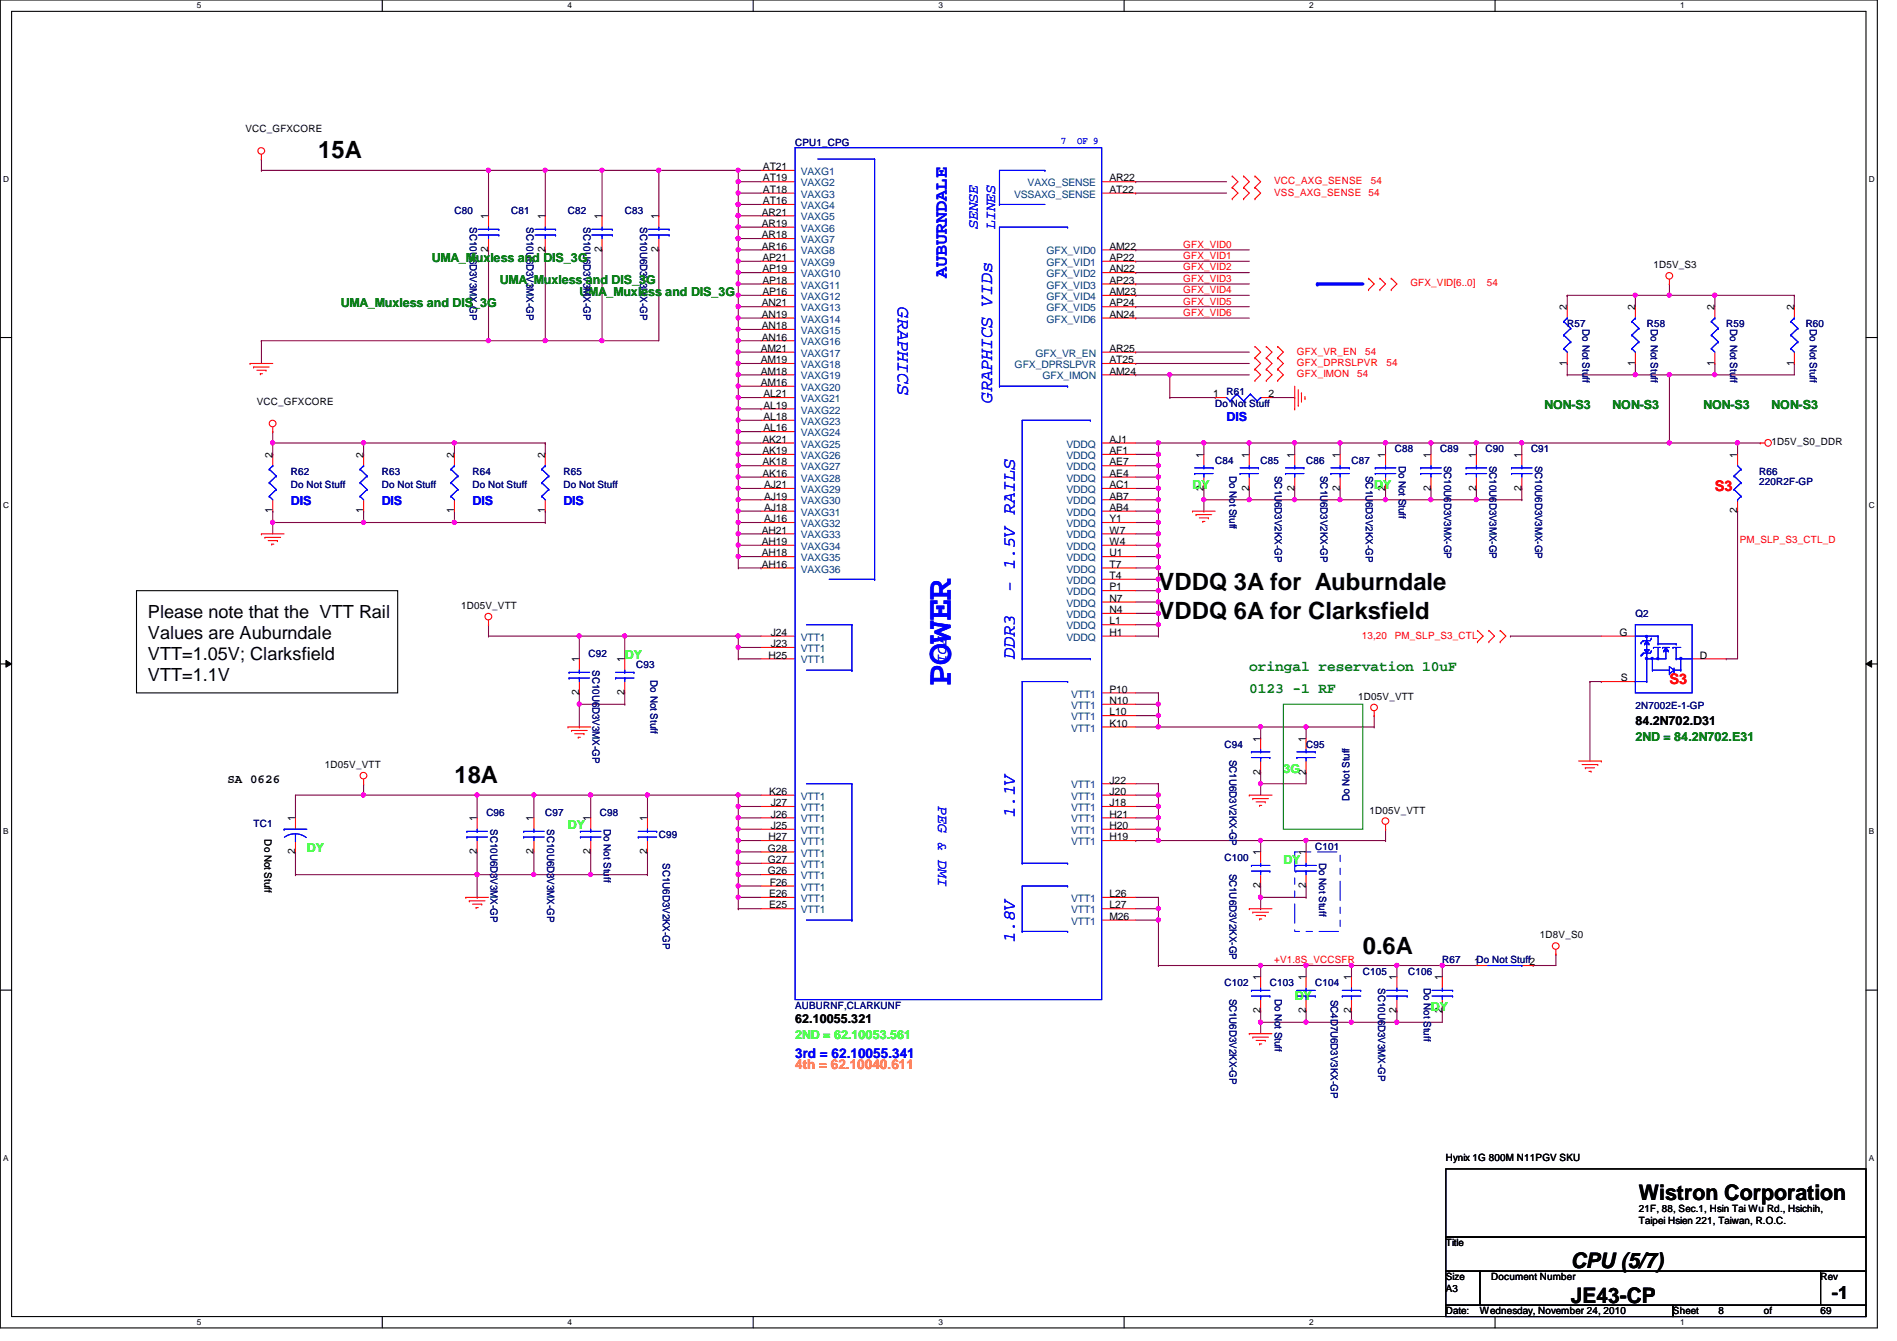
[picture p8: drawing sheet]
<svg xmlns="http://www.w3.org/2000/svg" width="297mm" height="210mm" viewBox="0 0 297 210" stroke-linecap="round" stroke-linejoin="round" font-family="sans-serif">
<defs><g id="words">
<text font-size="5.7" fill="#00f" x="148.9" y="107.4" transform="rotate(-90 148.9 107.4)">POWER</text>
<g font-size="3.7">
<text x="49.8" y="24.8">15A</text>
<text x="181.4" y="92.4">VDDQ 3A for Auburndale</text>
<text x="181.4" y="96.8">VDDQ 6A for Clarksfield</text>
<text x="71.2" y="122.6">18A</text>
<text x="213.4" y="149.3">0.6A</text>
</g>
<g font-size="3.3">
<text x="256.6" y="187.9">Wistron Corporation</text>
<text x="246" y="203.9">JE43-CP</text>
<text x="246" y="198.5">CPU (5/7)</text>
</g>
<g font-size="2.8" fill="#00f">
<text x="148.2" y="43.6" transform="rotate(-90 148.2 43.6)">AUBURNDALE</text>
<text x="140.6" y="48" transform="rotate(90 140.6 48)">GRAPHICS</text>
<text x="155.4" y="63.1" transform="rotate(-90 155.4 63.1)">GRAPHICS VIDs</text>
<text x="158.9" y="92.7" transform="rotate(-90 158.9 92.7)">- 1.5V RAILS</text>
<text x="158.9" y="103.1" transform="rotate(-90 158.9 103.1)">DDR3</text>
<text x="158.9" y="128" transform="rotate(-90 158.9 128)">1.1V</text>
<text x="158.9" y="147.6" transform="rotate(-90 158.9 147.6)">1.8V</text>
</g>
<g font-size="2.8">
<text x="23.2" y="96.8">Please note that the VTT Rail</text>
<text x="23.2" y="100">Values are Auburndale</text>
<text x="23.2" y="103.3">VTT=1.05V; Clarksfield</text>
<text x="23.2" y="106.6">VTT=1.1V</text>
<text x="286.8" y="203.4">-1</text>
</g>
<g font-size="2.3" fill="#00f">
<text x="153.1" y="35.9" transform="rotate(-90 153.1 35.9)">SENSE</text>
<text x="155.8" y="35.9" transform="rotate(-90 155.8 35.9)">LINES</text>
<text x="146.9" y="99.6" transform="rotate(90 146.9 99.6)">FDI</text>
<text x="257.7" y="98.8" transform="rotate(90 257.7 98.8)">.</text>
<text x="257.7" y="102.4" transform="rotate(90 257.7 102.4)">.</text>
<text x="258.6" y="102.4" transform="rotate(90 258.6 102.4)">.</text>
<text x="259.5" y="102.4" transform="rotate(90 259.5 102.4)">.</text>
<text x="263" y="102.4" transform="rotate(90 263 102.4)">.</text>
<text x="146.9" y="126.2" transform="rotate(90 146.9 126.2)">PEG &amp; DMI</text>
</g>
<g font-size="2.3" fill="#f00">
<text x="268.5" y="76.8">S3</text>
<text x="261.4" y="107">S3</text>
</g>
<g font-size="2.3" fill="#008000">
<text x="195.6" y="105">oringal reservation 10uF</text>
<text x="195.6" y="108.5">0123 -1 RF</text>
</g>
<text font-size="2.1" fill="#00f" x="124.5" y="165.6">3rd = 62.10055.341</text>
<text font-size="2.1" fill="#ff8000" x="124.5" y="167.3">4th = 62.10040.611</text>
<g font-size="1.9" fill="#008000">
<text x="67.6" y="40.9">UMA_Muxless and DIS_3G</text>
<text x="78.3" y="44.5">UMA_Muxless and DIS_3G</text>
<text x="90.7" y="46.3">UMA_Muxless and DIS_3G</text>
<text x="53.4" y="48">UMA_Muxless and DIS_3G</text>
<text x="241.8" y="64.1">NON-S3</text>
<text x="252.5" y="64.1">NON-S3</text>
<text x="266.7" y="64.1">NON-S3</text>
<text x="277.4" y="64.1">NON-S3</text>
<text x="256.1" y="116">2ND = 84.2N702.E31</text>
</g>
<g font-size="1.9" fill="#00f">
<text x="192.1" y="65.8">DIS</text>
<text x="45.5" y="79">DIS</text>
<text x="59.8" y="79">DIS</text>
<text x="74" y="79">DIS</text>
<text x="88.2" y="79">DIS</text>
</g>
<g font-size="1.9" fill="#0f0">
<text x="186.7" y="76.5">DY</text>
<text x="215.2" y="76.5">DY</text>
<text x="97.8" y="103.2">DY</text>
<text x="201" y="120.9">3G</text>
<text x="88.9" y="129.8">DY</text>
<text x="48" y="133.4">DY</text>
<text x="201" y="135.2">DY</text>
<text x="202.7" y="156.5">DY</text>
<text x="224.1" y="158.3">DY</text>
<text x="124.5" y="162.6">2ND = 62.10053.561</text>
</g>
<g font-size="1.9">
<text x="256.1" y="113.5">84.2N702.D31</text>
<text x="35.6" y="122.5">SA 0626</text>
<text x="124.5" y="160.1">62.10055.321</text>
</g>
<g font-size="1.6">
<text x="38.4" y="20.7">VCC_GFXCORE</text>
<text x="119.5" y="26.6">AT21</text>
<text x="119.5" y="28.4">AT19</text>
<text x="173.7" y="28.4">AR22</text>
<text x="76.5" y="34.3" transform="rotate(-90 76.5 34.3)">1</text>
<text x="85.3" y="34.3" transform="rotate(-90 85.3 34.3)">1</text>
<text x="94.2" y="34.3" transform="rotate(-90 94.2 34.3)">1</text>
<text x="103.1" y="34.3" transform="rotate(-90 103.1 34.3)">1</text>
<text x="119.3" y="33.7">AR21</text>
<text x="119.3" y="35.5">AR19</text>
<text x="119.5" y="30.2">AT18</text>
<text x="119.5" y="32">AT16</text>
<text x="173.7" y="30.2">AT22</text>
<text x="76.5" y="39.5" transform="rotate(-90 76.5 39.5)">2</text>
<text x="85.3" y="39.5" transform="rotate(-90 85.3 39.5)">2</text>
<text x="94.2" y="39.5" transform="rotate(-90 94.2 39.5)">2</text>
<text x="103.1" y="39.5" transform="rotate(-90 103.1 39.5)">2</text>
<text x="119.3" y="37.3">AR18</text>
<text x="119.3" y="39.1">AR16</text>
<text x="119.4" y="40.9">AP21</text>
<text x="173.7" y="39.1">AM22</text>
<text x="173.7" y="40.9">AP22</text>
<text x="258.9" y="42">1D5V_S3</text>
<text x="119.3" y="48">AN21</text>
<text x="119.4" y="42.6">AP19</text>
<text x="119.4" y="44.4">AP18</text>
<text x="119.4" y="46.2">AP16</text>
<text x="173.7" y="42.6">AN22</text>
<text x="173.7" y="44.4">AP23</text>
<text x="173.7" y="46.2">AM23</text>
<text x="173.7" y="48">AP24</text>
<text x="119.3" y="49.7">AN19</text>
<text x="119.3" y="51.5">AN18</text>
<text x="119.3" y="53.3">AN16</text>
<text x="173.7" y="49.7">AN24</text>
<text x="245.4" y="48.6" transform="rotate(-90 245.4 48.6)">2</text>
<text x="256" y="48.6" transform="rotate(-90 256 48.6)">2</text>
<text x="268.5" y="48.6" transform="rotate(-90 268.5 48.6)">2</text>
<text x="280.9" y="48.6" transform="rotate(-90 280.9 48.6)">2</text>
<text x="119.1" y="55.1">AM21</text>
<text x="119.1" y="56.9">AM19</text>
<text x="119.1" y="58.6">AM18</text>
<text x="173.7" y="55.1">AR25</text>
<text x="173.7" y="56.9">AT25</text>
<text x="173.7" y="58.6">AM24</text>
<text x="245.4" y="57.2" transform="rotate(-90 245.4 57.2)">1</text>
<text x="256" y="57.2" transform="rotate(-90 256 57.2)">1</text>
<text x="268.5" y="57.2" transform="rotate(-90 268.5 57.2)">1</text>
<text x="280.9" y="57.2" transform="rotate(-90 280.9 57.2)">1</text>
<text x="40.2" y="63.3">VCC_GFXCORE</text>
<text x="119.1" y="60.4">AM16</text>
<text x="119.5" y="62.2">AL21</text>
<text x="119.5" y="64">AL19</text>
<text x="119.5" y="65.7">AL18</text>
<text x="189.9" y="62.2">1</text>
<text x="198.6" y="62.2">2</text>
<text x="42.7" y="71.7" transform="rotate(-90 42.7 71.7)">2</text>
<text x="56.9" y="71.7" transform="rotate(-90 56.9 71.7)">2</text>
<text x="71.1" y="71.7" transform="rotate(-90 71.1 71.7)">2</text>
<text x="85.3" y="71.7" transform="rotate(-90 85.3 71.7)">2</text>
<text x="119.4" y="69.3">AK21</text>
<text x="119.4" y="71.1">AK19</text>
<text x="119.5" y="67.5">AL16</text>
<text x="173.7" y="69.3">AJ1</text>
<text x="173.7" y="71.1">AF1</text>
<text x="188.5" y="71.7" transform="rotate(-90 188.5 71.7)">1</text>
<text x="195.6" y="71.7" transform="rotate(-90 195.6 71.7)">1</text>
<text x="202.7" y="71.7" transform="rotate(-90 202.7 71.7)">1</text>
<text x="209.8" y="71.7" transform="rotate(-90 209.8 71.7)">1</text>
<text x="216.9" y="71.7" transform="rotate(-90 216.9 71.7)">1</text>
<text x="224" y="71.7" transform="rotate(-90 224 71.7)">1</text>
<text x="231.1" y="71.7" transform="rotate(-90 231.1 71.7)">1</text>
<text x="238.2" y="71.7" transform="rotate(-90 238.2 71.7)">1</text>
<text x="272" y="71.7" transform="rotate(-90 272 71.7)">1</text>
<text x="277.4" y="69.7">1D5V_S0_DDR</text>
<text x="119.4" y="72.9">AK18</text>
<text x="119.4" y="74.6">AK16</text>
<text x="119.6" y="76.4">AJ21</text>
<text x="173.7" y="72.9">AE7</text>
<text x="173.7" y="74.6">AE4</text>
<text x="173.7" y="76.4">AC1</text>
<text x="188.5" y="76.8" transform="rotate(-90 188.5 76.8)">2</text>
<text x="195.6" y="76.8" transform="rotate(-90 195.6 76.8)">2</text>
<text x="202.7" y="76.8" transform="rotate(-90 202.7 76.8)">2</text>
<text x="209.8" y="76.8" transform="rotate(-90 209.8 76.8)">2</text>
<text x="216.9" y="76.8" transform="rotate(-90 216.9 76.8)">2</text>
<text x="224" y="76.8" transform="rotate(-90 224 76.8)">2</text>
<text x="231.1" y="76.8" transform="rotate(-90 231.1 76.8)">2</text>
<text x="238.2" y="76.8" transform="rotate(-90 238.2 76.8)">2</text>
<text x="42.7" y="80.3" transform="rotate(-90 42.7 80.3)">1</text>
<text x="56.9" y="80.3" transform="rotate(-90 56.9 80.3)">1</text>
<text x="71.1" y="80.3" transform="rotate(-90 71.1 80.3)">1</text>
<text x="85.3" y="80.3" transform="rotate(-90 85.3 80.3)">1</text>
<text x="119.3" y="83.5">AH21</text>
<text x="119.6" y="78.2">AJ19</text>
<text x="119.6" y="80">AJ18</text>
<text x="119.6" y="81.7">AJ16</text>
<text x="173.7" y="78.2">AB7</text>
<text x="173.7" y="80">AB4</text>
<text x="173.7" y="81.7">Y1</text>
<text x="173.7" y="83.5">W7</text>
<text x="272" y="80.3" transform="rotate(-90 272 80.3)">2</text>
<text x="119.3" y="85.3">AH19</text>
<text x="119.3" y="87.1">AH18</text>
<text x="119.3" y="88.9">AH16</text>
<text x="173.7" y="85.3">W4</text>
<text x="173.7" y="87.1">U1</text>
<text x="173.7" y="88.9">T7</text>
<text x="72.2" y="95.3">1D05V_VTT</text>
<text x="173.7" y="90.6">T4</text>
<text x="173.7" y="92.4">P1</text>
<text x="173.7" y="94.2">N7</text>
<text x="173.7" y="96">N4</text>
<text x="120.7" y="99.5">J24</text>
<text x="120.7" y="101.3">J23</text>
<text x="173.7" y="97.7">L1</text>
<text x="173.7" y="99.5">H1</text>
<text x="253.6" y="99.5">G</text>
<text x="90.7" y="103.7" transform="rotate(-90 90.7 103.7)">1</text>
<text x="97.8" y="103.7" transform="rotate(-90 97.8 103.7)">1</text>
<text x="120.4" y="103.1">H25</text>
<text x="253.8" y="106.6">S</text>
<text x="266.2" y="103.1">D</text>
<text x="90.7" y="108.8" transform="rotate(-90 90.7 108.8)">2</text>
<text x="97.8" y="108.8" transform="rotate(-90 97.8 108.8)">2</text>
<text x="173.7" y="108.4">P10</text>
<text x="173.7" y="110.2">N10</text>
<text x="173.7" y="112">L10</text>
<text x="173.7" y="113.7">K10</text>
<text x="212.7" y="109.6">1D05V_VTT</text>
<text x="197.4" y="116.1" transform="rotate(-90 197.4 116.1)">1</text>
<text x="204.5" y="116.1" transform="rotate(-90 204.5 116.1)">1</text>
<text x="50.9" y="120.2">1D05V_VTT</text>
<text x="120.4" y="124.4">K26</text>
<text x="173.7" y="122.6">J22</text>
<text x="173.7" y="124.4">J20</text>
<text x="197.4" y="121.2" transform="rotate(-90 197.4 121.2)">2</text>
<text x="204.5" y="121.2" transform="rotate(-90 204.5 121.2)">2</text>
<text x="41.4" y="131.4" transform="rotate(90 41.4 131.4)">Do Not Stuff</text>
<text x="46.2" y="128.6" transform="rotate(-90 46.2 128.6)">1</text>
<text x="74.7" y="128.6" transform="rotate(-90 74.7 128.6)">1</text>
<text x="83.6" y="128.6" transform="rotate(-90 83.6 128.6)">1</text>
<text x="92.5" y="128.6" transform="rotate(-90 92.5 128.6)">1</text>
<text x="101.3" y="128.6" transform="rotate(-90 101.3 128.6)">1</text>
<text x="120.4" y="131.5">H27</text>
<text x="120.7" y="126.2">J27</text>
<text x="120.7" y="128">J26</text>
<text x="120.7" y="129.8">J25</text>
<text x="173.7" y="126.2">J18</text>
<text x="173.7" y="128">H21</text>
<text x="173.7" y="129.8">H20</text>
<text x="173.7" y="131.5">H19</text>
<text x="214.5" y="127.3">1D05V_VTT</text>
<text x="46.2" y="133.7" transform="rotate(-90 46.2 133.7)">2</text>
<text x="74.7" y="133.7" transform="rotate(-90 74.7 133.7)">2</text>
<text x="83.6" y="133.7" transform="rotate(-90 83.6 133.7)">2</text>
<text x="92.5" y="133.7" transform="rotate(-90 92.5 133.7)">2</text>
<text x="101.3" y="133.7" transform="rotate(-90 101.3 133.7)">2</text>
<text x="120.2" y="133.3">G28</text>
<text x="120.2" y="135.1">G27</text>
<text x="120.2" y="136.9">G26</text>
<text x="197.4" y="133.9" transform="rotate(-90 197.4 133.9)">1</text>
<text x="204.5" y="133.9" transform="rotate(-90 204.5 133.9)">1</text>
<text x="120.4" y="140.4">E26</text>
<text x="120.4" y="142.2">E25</text>
<text x="120.5" y="138.6">F26</text>
<text x="173.7" y="140.4">L26</text>
<text x="173.7" y="142.2">L27</text>
<text x="173.7" y="144">M26</text>
<text x="197.4" y="139" transform="rotate(-90 197.4 139)">2</text>
<text x="204.5" y="139" transform="rotate(-90 204.5 139)">2</text>
<text x="241.1" y="146.9">1D8V_S0</text>
<text x="197.4" y="153.5" transform="rotate(-90 197.4 153.5)">1</text>
<text x="204.5" y="153.5" transform="rotate(-90 204.5 153.5)">1</text>
<text x="211.6" y="153.5" transform="rotate(-90 211.6 153.5)">1</text>
<text x="218.7" y="153.5" transform="rotate(-90 218.7 153.5)">1</text>
<text x="225.8" y="153.5" transform="rotate(-90 225.8 153.5)">1</text>
<text x="230.8" y="151.1">1Do Not Stuff2</text>
<text x="197.4" y="158.6" transform="rotate(-90 197.4 158.6)">2</text>
<text x="204.5" y="158.6" transform="rotate(-90 204.5 158.6)">2</text>
<text x="211.6" y="158.6" transform="rotate(-90 211.6 158.6)">2</text>
<text x="218.7" y="158.6" transform="rotate(-90 218.7 158.6)">2</text>
<text x="225.8" y="158.6" transform="rotate(-90 225.8 158.6)">2</text>
<text x="226.4" y="181.7">Hynix 1G 800M N11PGV SKU</text>
<text x="256.6" y="189.7">21F, 88, Sec.1, Hsin Tai Wu Rd., Hsichih,</text>
<text x="256.6" y="191.6">Taipei Hsien 221, Taiwan, R.O.C.</text>
<text x="226.4" y="195.1">Title</text>
<text x="226.4" y="200.4">Size</text>
<text x="226.4" y="202.2">A3</text>
<text x="233.5" y="200.4">Document Number</text>
<text x="285.1" y="200.4">Rev</text>
<text x="226.4" y="205.7">Date:</text>
<text x="231.7" y="205.7">Wednesday, November 24, 2010</text>
<text x="262" y="205.7">Sheet</text>
<text x="269.1" y="205.7">8</text>
<text x="276.2" y="205.7">of</text>
<text x="285.1" y="205.7">69</text>
</g>
<g font-size="1.6" fill="#000080">
<text x="124.5" y="22.8">CPU1_CPG</text>
<text x="71.2" y="33.4">C80</text>
<text x="73.6" y="35.6" transform="rotate(90 73.6 35.6)">SC10U6D3V3MX-GP</text>
<text x="80" y="33.4">C81</text>
<text x="82.5" y="35.6" transform="rotate(90 82.5 35.6)">SC10U6D3V3MX-GP</text>
<text x="88.9" y="33.4">C82</text>
<text x="91.4" y="35.6" transform="rotate(90 91.4 35.6)">SC10U6D3V3MX-GP</text>
<text x="97.8" y="33.4">C83</text>
<text x="100.2" y="35.6" transform="rotate(90 100.2 35.6)">SC10U6D3V3MX-GP</text>
<text x="245.4" y="51.2">R57</text>
<text x="247.8" y="51.6" transform="rotate(90 247.8 51.6)">Do Not Stuff</text>
<text x="257.8" y="51.2">R58</text>
<text x="258.5" y="51.6" transform="rotate(90 258.5 51.6)">Do Not Stuff</text>
<text x="270.3" y="51.2">R59</text>
<text x="270.9" y="51.6" transform="rotate(90 270.9 51.6)">Do Not Stuff</text>
<text x="282.7" y="51.2">R60</text>
<text x="283.4" y="51.6" transform="rotate(90 283.4 51.6)">Do Not Stuff</text>
<text x="190.3" y="63.7">Do Not Stuff</text>
<text x="192.1" y="61.9">R61</text>
<text x="218.4" y="70.8">C88</text>
<text x="225.5" y="70.8">C89</text>
<text x="232.6" y="70.8">C90</text>
<text x="239.7" y="70.8">C91</text>
<text x="45.5" y="74.3">R62</text>
<text x="45.5" y="76.5">Do Not Stuff</text>
<text x="59.8" y="74.3">R63</text>
<text x="59.8" y="76.5">Do Not Stuff</text>
<text x="74" y="74.3">R64</text>
<text x="74" y="76.5">Do Not Stuff</text>
<text x="88.2" y="74.3">R65</text>
<text x="88.2" y="76.5">Do Not Stuff</text>
<text x="190.3" y="72.6">C84</text>
<text x="192.5" y="74.5" transform="rotate(90 192.5 74.5)">Do Not Stuff</text>
<text x="197.4" y="72.6">C85</text>
<text x="199.6" y="74.5" transform="rotate(90 199.6 74.5)">SC1U6D3V2KX-GP</text>
<text x="204.5" y="72.6">C86</text>
<text x="206.8" y="74.5" transform="rotate(90 206.8 74.5)">SC1U6D3V2KX-GP</text>
<text x="211.6" y="72.6">C87</text>
<text x="213.9" y="74.5" transform="rotate(90 213.9 74.5)">SC1U6D3V2KX-GP</text>
<text x="219" y="72.9" transform="rotate(90 219 72.9)">Do Not Stuff</text>
<text x="226.1" y="72.9" transform="rotate(90 226.1 72.9)">SC10U6D3V3MX-GP</text>
<text x="233.3" y="72.9" transform="rotate(90 233.3 72.9)">SC10U6D3V3MX-GP</text>
<text x="240.4" y="72.9" transform="rotate(90 240.4 72.9)">SC10U6D3V3MX-GP</text>
<text x="275.5" y="74.3">R66</text>
<text x="275.5" y="75.9">220R2F-GP</text>
<text x="256.1" y="96.6">Q2</text>
<text x="92.2" y="102.8">C92</text>
<text x="92.8" y="104.9" transform="rotate(90 92.8 104.9)">SC10U6D3V3MX-GP</text>
<text x="99.6" y="104.6">C93</text>
<text x="101.9" y="106.5" transform="rotate(90 101.9 106.5)">Do Not Stuff</text>
<text x="256.1" y="111">2N7002E-1-GP</text>
<text x="191.7" y="117">C94</text>
<text x="192.5" y="119" transform="rotate(90 192.5 119)">SC1U6D3V2KX-GP</text>
<text x="204.5" y="117">C95</text>
<text x="211.3" y="125.3" transform="rotate(-90 211.3 125.3)">Do Not Stuff</text>
<text x="39.7" y="129.5">TC1</text>
<text x="76.2" y="127.7">C96</text>
<text x="76.8" y="129.8" transform="rotate(90 76.8 129.8)">SC10U6D3V3MX-GP</text>
<text x="85.4" y="127.7">C97</text>
<text x="85.7" y="129.8" transform="rotate(90 85.7 129.8)">SC10U6D3V3MX-GP</text>
<text x="93.9" y="127.7">C98</text>
<text x="94.6" y="129.8" transform="rotate(90 94.6 129.8)">Do Not Stuff</text>
<text x="103.2" y="131.2">C99</text>
<text x="103.8" y="135.1" transform="rotate(90 103.8 135.1)">SC1U6D3V2KX-GP</text>
<text x="191.7" y="134.8">C100</text>
<text x="192.5" y="136.7" transform="rotate(90 192.5 136.7)">SC1U6D3V2KX-GP</text>
<text x="205.9" y="133">C101</text>
<text x="206.6" y="135.1" transform="rotate(90 206.6 135.1)">Do Not Stuff</text>
<text x="191.7" y="154.3">C102</text>
<text x="198.8" y="154.3">C103</text>
<text x="205.9" y="154.3">C104</text>
<text x="213.4" y="152.6">C105</text>
<text x="215.8" y="154.7" transform="rotate(90 215.8 154.7)">SC10U6D3V3MX-GP</text>
<text x="220.5" y="152.6">C106</text>
<text x="222.9" y="154.7" transform="rotate(90 222.9 154.7)">Do Not Stuff</text>
<text x="225.8" y="150.8">R67</text>
<text x="124.5" y="157.9">AUBURNF,CLARKUNF</text>
<text x="192.5" y="156.3" transform="rotate(90 192.5 156.3)">SC1U6D3V2KX-GP</text>
<text x="199.6" y="156.3" transform="rotate(90 199.6 156.3)">Do Not Stuff</text>
<text x="208.4" y="156.5" transform="rotate(90 208.4 156.5)">SC4D7U6D3V3KX-GP</text>
</g>
<g font-size="1.6" fill="#00f">
<text x="166.1" y="22.6">7</text>
<text x="168.7" y="22.6">OF 9</text>
</g>
<g font-size="1.6" fill="#004080">
<text x="125.4" y="27.4">VAXG1</text>
<text x="125.4" y="29.2">VAXG2</text>
<text x="160.9" y="29.2">VAXG_SENSE</text>
<text x="125.4" y="30.9">VAXG3</text>
<text x="125.4" y="32.7">VAXG4</text>
<text x="125.4" y="34.5">VAXG5</text>
<text x="158.8" y="30.9">VSSAXG_SENSE</text>
<text x="125.4" y="36.3">VAXG6</text>
<text x="125.4" y="38.1">VAXG7</text>
<text x="125.4" y="39.8">VAXG8</text>
<text x="125.4" y="41.6">VAXG9</text>
<text x="163.9" y="39.8">GFX_VID0</text>
<text x="163.9" y="41.6">GFX_VID1</text>
<text x="125.4" y="43.4">VAXG10</text>
<text x="125.4" y="45.2">VAXG11</text>
<text x="125.4" y="46.9">VAXG12</text>
<text x="163.9" y="43.4">GFX_VID2</text>
<text x="163.9" y="45.2">GFX_VID3</text>
<text x="163.9" y="46.9">GFX_VID4</text>
<text x="125.4" y="48.7">VAXG13</text>
<text x="125.4" y="50.5">VAXG14</text>
<text x="125.4" y="52.3">VAXG15</text>
<text x="163.9" y="48.7">GFX_VID5</text>
<text x="163.9" y="50.5">GFX_VID6</text>
<text x="125.4" y="54.1">VAXG16</text>
<text x="125.4" y="55.8">VAXG17</text>
<text x="125.4" y="57.6">VAXG18</text>
<text x="125.4" y="59.4">VAXG19</text>
<text x="158.9" y="57.6">GFX_DPRSLPVR</text>
<text x="162.1" y="55.8">GFX_VR_EN</text>
<text x="163.2" y="59.4">GFX_IMON</text>
<text x="125.4" y="61.2">VAXG20</text>
<text x="125.4" y="62.9">VAXG21</text>
<text x="125.4" y="64.7">VAXG22</text>
<text x="125.4" y="66.5">VAXG23</text>
<text x="125.4" y="68.3">VAXG24</text>
<text x="125.4" y="70.1">VAXG25</text>
<text x="125.4" y="71.8">VAXG26</text>
<text x="167" y="70.1">VDDQ</text>
<text x="167" y="71.8">VDDQ</text>
<text x="125.4" y="73.6">VAXG27</text>
<text x="125.4" y="75.4">VAXG28</text>
<text x="125.4" y="77.2">VAXG29</text>
<text x="167" y="73.6">VDDQ</text>
<text x="167" y="75.4">VDDQ</text>
<text x="167" y="77.2">VDDQ</text>
<text x="125.4" y="79">VAXG30</text>
<text x="125.4" y="80.7">VAXG31</text>
<text x="125.4" y="82.5">VAXG32</text>
<text x="167" y="79">VDDQ</text>
<text x="167" y="80.7">VDDQ</text>
<text x="167" y="82.5">VDDQ</text>
<text x="125.4" y="84.3">VAXG33</text>
<text x="125.4" y="86.1">VAXG34</text>
<text x="125.4" y="87.8">VAXG35</text>
<text x="125.4" y="89.6">VAXG36</text>
<text x="167" y="84.3">VDDQ</text>
<text x="167" y="86.1">VDDQ</text>
<text x="167" y="87.8">VDDQ</text>
<text x="167" y="89.6">VDDQ</text>
<text x="167" y="91.4">VDDQ</text>
<text x="167" y="93.2">VDDQ</text>
<text x="167" y="95">VDDQ</text>
<text x="125.4" y="100.3">VTT1</text>
<text x="167" y="96.7">VDDQ</text>
<text x="167" y="98.5">VDDQ</text>
<text x="167" y="100.3">VDDQ</text>
<text x="125.4" y="102.1">VTT1</text>
<text x="125.4" y="103.8">VTT1</text>
<text x="167.7" y="109.2">VTT1</text>
<text x="167.7" y="111">VTT1</text>
<text x="167.7" y="112.7">VTT1</text>
<text x="167.7" y="114.5">VTT1</text>
<text x="125.4" y="125.2">VTT1</text>
<text x="167.7" y="123.4">VTT1</text>
<text x="167.7" y="125.2">VTT1</text>
<text x="125.4" y="127">VTT1</text>
<text x="125.4" y="128.7">VTT1</text>
<text x="125.4" y="130.5">VTT1</text>
<text x="167.7" y="127">VTT1</text>
<text x="167.7" y="128.7">VTT1</text>
<text x="167.7" y="130.5">VTT1</text>
<text x="125.4" y="132.3">VTT1</text>
<text x="125.4" y="134.1">VTT1</text>
<text x="125.4" y="135.8">VTT1</text>
<text x="125.4" y="137.6">VTT1</text>
<text x="167.7" y="132.3">VTT1</text>
<text x="125.4" y="139.4">VTT1</text>
<text x="125.4" y="141.2">VTT1</text>
<text x="125.4" y="143">VTT1</text>
<text x="167.7" y="141.2">VTT1</text>
<text x="167.7" y="143">VTT1</text>
<text x="167.7" y="144.7">VTT1</text>
</g>
<g font-size="1.6" fill="#f00">
<text x="199.5" y="28.8">VCC_AXG_SENSE</text>
<text x="214.6" y="28.8">54</text>
<text x="199.5" y="30.6">VSS_AXG_SENSE</text>
<text x="214.3" y="30.6">54</text>
<text x="185.3" y="38.8">GFX_VID0</text>
<text x="185.3" y="40.6">GFX_VID1</text>
<text x="185.3" y="42.3">GFX_VID2</text>
<text x="185.3" y="44.1">GFX_VID3</text>
<text x="185.3" y="45.9">GFX_VID4</text>
<text x="185.3" y="47.7">GFX_VID5</text>
<text x="220.8" y="44.8">GFX_VID[6..0]</text>
<text x="232.8" y="44.8">54</text>
<text x="185.3" y="49.4">GFX_VID6</text>
<text x="203.1" y="55.5">GFX_VR_EN</text>
<text x="203.1" y="57.3">GFX_DPRSLPVR</text>
<text x="203.1" y="59.1">GFX_IMON</text>
<text x="212.5" y="59.1">54</text>
<text x="213.7" y="55.5">54</text>
<text x="217.1" y="57.3">54</text>
<text x="272.4" y="85">PM_SLP_S3_CTL_D</text>
<text x="213.2" y="99.9">13,20</text>
<text x="218.4" y="99.9">PM_SLP_S3_CTL</text>
<text x="199.5" y="150.8">+V1.8S_VCCSFR</text>
</g>
<g font-size="1.3">
<text x="30.8" y="1.3">5</text>
<text x="88.9" y="1.3">4</text>
<text x="146.9" y="1.3">3</text>
<text x="205" y="1.3">2</text>
<text x="263.1" y="1.3">1</text>
<text x=".5" y="28.4">D</text>
<text x="292.6" y="28.4">D</text>
<text x=".5" y="79.5">C</text>
<text x="292.6" y="79.5">C</text>
<text x=".5" y="130.6">B</text>
<text x="292.6" y="130.6">B</text>
<text x=".5" y="181.7">A</text>
<text x="292.6" y="181.7">A</text>
<text x="30.8" y="207.4">5</text>
<text x="88.9" y="207.4">4</text>
<text x="146.9" y="207.4">3</text>
<text x="205" y="207.4">2</text>
<text x="263.1" y="207.4">1</text>
</g>
</g></defs>
<path d="M0 0h294v207.9h-294zM1.8 1.8h290.4v204.3h-290.4z" fill="none" stroke="#000" stroke-width=".17"/>
<g fill="#fff">
<path d="M30.8 .2h.7v1.4h-.7z"/>
<path d="M30.8 206.2h.7v1.4h-.7z"/>
</g>
<path d="M59.9 0v1.8M59.9 206.1v1.8" fill="none" stroke="#000" stroke-width=".17"/>
<g fill="#fff">
<path d="M88.9 .2h.6v1.4h-.6z"/>
<path d="M88.9 206.2h.6v1.4h-.6z"/>
</g>
<path d="M117.9 0v1.8M117.9 206.1v1.8" fill="none" stroke="#000" stroke-width=".17"/>
<g fill="#fff">
<path d="M146.9 .2h.7v1.4h-.7z"/>
<path d="M146.9 206.2h.7v1.4h-.7z"/>
</g>
<path d="M176 0v1.8M176 206.1v1.8" fill="none" stroke="#000" stroke-width=".17"/>
<g fill="#fff">
<path d="M205 .2h.7v1.4h-.7z"/>
<path d="M205 206.2h.7v1.4h-.7z"/>
</g>
<path d="M234.1 0v1.8M234.1 206.1v1.8" fill="none" stroke="#000" stroke-width=".17"/>
<g fill="#fff">
<path d="M263.1 .2h.7v1.4h-.7z"/>
<path d="M263.1 206.2h.7v1.4h-.7z"/>
<path d="M.5 27.3h.9v1.4h-.9z"/>
<path d="M292.6 27.3h.9v1.4h-.9z"/>
<path d="M.5 78.4h.9v1.4h-.9z"/>
<path d="M292.6 78.4h.9v1.4h-.9z"/>
</g>
<path d="M0 52.8h1.8M292.2 52.8h1.8" fill="none" stroke="#000" stroke-width=".17"/>
<g fill="#fff">
<path d="M.5 129.5h.8v1.4h-.8z"/>
<path d="M292.6 129.5h.9v1.4h-.9z"/>
</g>
<path d="M0 103.9h1.8M292.2 103.9h1.8" fill="none" stroke="#000" stroke-width=".17"/>
<path d="M.9 103.4l.9 .5-.9 .5zM292.2 103.9l.9-.5v1z" fill="#000"/>
<path d="M.9 103.4l.9 .5-.9 .5zM292.2 103.9l.9-.5v1z" fill="none" stroke="#000" stroke-width=".16"/>
<g fill="#fff">
<path d="M.5 180.5h.8v1.4h-.8z"/>
<path d="M292.6 180.5h.9v1.4h-.9z"/>
</g>
<path d="M0 155h1.8M292.2 155h1.8" fill="none" stroke="#000" stroke-width=".17"/>
<path d="M103.2 26.7h.1M103.2 26.7h16M115.6 26.7h.1" fill="none" stroke="#800040" stroke-width=".17"/>
<circle cx="103.1" cy="26.6" r=".32" fill="#f0f"/>
<circle cx="103.1" cy="26.6" r=".32" fill="none" stroke="#f0f" stroke-width=".17"/>
<path d="M115.6 26.7h.1M115.6 26.7v1.7" fill="none" stroke="#800040" stroke-width=".17"/>
<circle cx="115.6" cy="28.4" r=".32" fill="#f0f"/>
<circle cx="115.6" cy="28.4" r=".32" fill="none" stroke="#f0f" stroke-width=".17"/>
<circle cx="115.6" cy="26.6" r=".32" fill="#f0f"/>
<circle cx="115.6" cy="26.6" r=".32" fill="none" stroke="#f0f" stroke-width=".17"/>
<path d="M115.6 87.1h.1M115.6 88.9h.1M115.6 85.3h.1M115.6 88.9h3.6M115.6 87.1h3.6M115.6 85.3v3.6M115.6 85.3h3.6M119.2 88.9h.1" fill="none" stroke="#800040" stroke-width=".17"/>
<circle cx="115.6" cy="87.1" r=".32" fill="#f0f"/>
<circle cx="115.6" cy="87.1" r=".32" fill="none" stroke="#f0f" stroke-width=".17"/>
<path d="M115.6 83.6h.1M115.6 85.3h.1M115.6 83.6h3.6M115.6 83.6v1.7" fill="none" stroke="#800040" stroke-width=".17"/>
<circle cx="115.6" cy="85.3" r=".32" fill="#f0f"/>
<circle cx="115.6" cy="85.3" r=".32" fill="none" stroke="#f0f" stroke-width=".17"/>
<path d="M115.6 81.8h.1M115.6 83.6h.1M115.6 81.8h3.6M115.6 81.8v1.8" fill="none" stroke="#800040" stroke-width=".17"/>
<circle cx="115.6" cy="83.5" r=".32" fill="#f0f"/>
<circle cx="115.6" cy="83.5" r=".32" fill="none" stroke="#f0f" stroke-width=".17"/>
<path d="M115.6 80h.1M115.6 81.8h.1M115.6 80h3.6M115.6 80v1.8" fill="none" stroke="#800040" stroke-width=".17"/>
<circle cx="115.6" cy="81.8" r=".32" fill="#f0f"/>
<circle cx="115.6" cy="81.8" r=".32" fill="none" stroke="#f0f" stroke-width=".17"/>
<path d="M115.6 78.2h.1M115.6 78.2h3.6M115.6 78.2v1.8M115.6 80h.1" fill="none" stroke="#800040" stroke-width=".17"/>
<circle cx="115.6" cy="80" r=".32" fill="#f0f"/>
<circle cx="115.6" cy="80" r=".32" fill="none" stroke="#f0f" stroke-width=".17"/>
<path d="M115.6 76.5h.1M115.6 78.2h.1M115.6 76.5h3.6M115.6 76.5v1.7" fill="none" stroke="#800040" stroke-width=".17"/>
<circle cx="115.6" cy="78.2" r=".32" fill="#f0f"/>
<circle cx="115.6" cy="78.2" r=".32" fill="none" stroke="#f0f" stroke-width=".17"/>
<path d="M115.6 74.7h.1M115.6 76.5h.1M115.6 74.7h3.6M115.6 74.7v1.8" fill="none" stroke="#800040" stroke-width=".17"/>
<circle cx="115.6" cy="76.4" r=".32" fill="#f0f"/>
<circle cx="115.6" cy="76.4" r=".32" fill="none" stroke="#f0f" stroke-width=".17"/>
<path d="M115.6 72.9h.1M115.6 74.7h.1M115.6 72.9h3.6M115.6 72.9v1.8" fill="none" stroke="#800040" stroke-width=".17"/>
<circle cx="115.6" cy="74.6" r=".32" fill="#f0f"/>
<circle cx="115.6" cy="74.6" r=".32" fill="none" stroke="#f0f" stroke-width=".17"/>
<path d="M115.6 71.1h.1M115.6 72.9h.1M115.6 71.1h3.6M115.6 71.1v1.8" fill="none" stroke="#800040" stroke-width=".17"/>
<circle cx="115.6" cy="72.9" r=".32" fill="#f0f"/>
<circle cx="115.6" cy="72.9" r=".32" fill="none" stroke="#f0f" stroke-width=".17"/>
<path d="M115.6 69.3h.1M115.6 71.1h.1M115.6 69.3h3.6M115.6 69.3v1.8" fill="none" stroke="#800040" stroke-width=".17"/>
<circle cx="115.6" cy="71.1" r=".32" fill="#f0f"/>
<circle cx="115.6" cy="71.1" r=".32" fill="none" stroke="#f0f" stroke-width=".17"/>
<path d="M115.6 67.6h.1M115.6 69.3h.1M115.6 67.6h3.6M115.6 67.6v1.7" fill="none" stroke="#800040" stroke-width=".17"/>
<circle cx="115.6" cy="69.3" r=".32" fill="#f0f"/>
<circle cx="115.6" cy="69.3" r=".32" fill="none" stroke="#f0f" stroke-width=".17"/>
<path d="M115.6 65.8h.1M115.6 67.6h.1M115.6 65.8h3.6M115.6 65.8v1.8" fill="none" stroke="#800040" stroke-width=".17"/>
<circle cx="115.6" cy="67.5" r=".32" fill="#f0f"/>
<circle cx="115.6" cy="67.5" r=".32" fill="none" stroke="#f0f" stroke-width=".17"/>
<g fill="none" stroke="#800040" stroke-width=".17">
<path d="M115.6 55.1h.1M115.6 42.7h.1M115.6 53.3h.1M115.6 40.9h.1M115.6 51.6h.1M115.6 55.1h3.6M115.6 42.7h3.6M115.6 53.3h3.6M115.6 40.9h3.6M115.6 51.6h3.6M115.6 62.2h.1M115.6 64h3.6"/>
<path d="M115.6 62.2h3.6M119.2 64h.1"/>
</g>
<circle cx="115.6" cy="62.2" r=".32" fill="#f0f"/>
<circle cx="115.6" cy="62.2" r=".32" fill="none" stroke="#f0f" stroke-width=".17"/>
<path d="M115.6 49.8h.1M115.6 49.8h3.6" fill="none" stroke="#800040" stroke-width=".17"/>
<circle cx="115.6" cy="49.8" r=".32" fill="#f0f"/>
<circle cx="115.6" cy="49.8" r=".32" fill="none" stroke="#f0f" stroke-width=".17"/>
<path d="M115.6 48h.1M115.6 48h3.6M115.6 60.5h.1M115.6 60.5h3.6" fill="none" stroke="#800040" stroke-width=".17"/>
<circle cx="115.6" cy="48" r=".32" fill="#f0f"/>
<circle cx="115.6" cy="48" r=".32" fill="none" stroke="#f0f" stroke-width=".17"/>
<path d="M115.6 58.7h.1M115.6 46.2h.1M115.6 58.7h3.6M115.6 46.2h3.6" fill="none" stroke="#800040" stroke-width=".17"/>
<circle cx="115.6" cy="46.2" r=".32" fill="#f0f"/>
<circle cx="115.6" cy="46.2" r=".32" fill="none" stroke="#f0f" stroke-width=".17"/>
<path d="M115.6 56.9h.1M115.6 56.9h3.6" fill="none" stroke="#800040" stroke-width=".17"/>
<circle cx="115.6" cy="56.9" r=".32" fill="#f0f"/>
<circle cx="115.6" cy="56.9" r=".32" fill="none" stroke="#f0f" stroke-width=".17"/>
<path d="M115.6 44.4h.1M115.6 44.4h3.6" fill="none" stroke="#800040" stroke-width=".17"/>
<circle cx="115.6" cy="44.4" r=".32" fill="#f0f"/>
<circle cx="115.6" cy="44.4" r=".32" fill="none" stroke="#f0f" stroke-width=".17"/>
<path d="M115.6 53.3h.1M115.6 51.6v1.7" fill="none" stroke="#800040" stroke-width=".17"/>
<circle cx="115.6" cy="53.3" r=".32" fill="#f0f"/>
<circle cx="115.6" cy="53.3" r=".32" fill="none" stroke="#f0f" stroke-width=".17"/>
<path d="M115.6 42.7h.1M115.6 40.9v1.8" fill="none" stroke="#800040" stroke-width=".17"/>
<circle cx="115.6" cy="42.6" r=".32" fill="#f0f"/>
<circle cx="115.6" cy="42.6" r=".32" fill="none" stroke="#f0f" stroke-width=".17"/>
<path d="M115.6 65.8h.1M115.6 64v1.8" fill="none" stroke="#800040" stroke-width=".17"/>
<circle cx="115.6" cy="65.8" r=".32" fill="#f0f"/>
<circle cx="115.6" cy="65.8" r=".32" fill="none" stroke="#f0f" stroke-width=".17"/>
<path d="M115.6 55.1h.1M115.6 53.3v1.8" fill="none" stroke="#800040" stroke-width=".17"/>
<circle cx="115.6" cy="55.1" r=".32" fill="#f0f"/>
<circle cx="115.6" cy="55.1" r=".32" fill="none" stroke="#f0f" stroke-width=".17"/>
<path d="M115.6 44.4h.1M115.6 42.7v1.7M115.6 58.7v1.8M115.6 60.5h.1" fill="none" stroke="#800040" stroke-width=".17"/>
<circle cx="115.6" cy="60.4" r=".32" fill="#f0f"/>
<circle cx="115.6" cy="60.4" r=".32" fill="none" stroke="#f0f" stroke-width=".17"/>
<path d="M115.6 56.9h.1M115.6 46.2h.1M115.6 58.7h.1M115.6 44.4v1.8M115.6 55.1v3.6" fill="none" stroke="#800040" stroke-width=".17"/>
<circle cx="115.6" cy="58.6" r=".32" fill="#f0f"/>
<circle cx="115.6" cy="58.6" r=".32" fill="none" stroke="#f0f" stroke-width=".17"/>
<path d="M115.6 48h.1M115.6 49.8h.1M115.6 51.6h.1M115.6 46.2v5.4M115.6 62.2h.1M115.6 60.5v1.7" fill="none" stroke="#800040" stroke-width=".17"/>
<circle cx="115.6" cy="51.5" r=".32" fill="#f0f"/>
<circle cx="115.6" cy="51.5" r=".32" fill="none" stroke="#f0f" stroke-width=".17"/>
<path d="M115.6 64h.1M115.6 62.2v1.8" fill="none" stroke="#800040" stroke-width=".17"/>
<circle cx="115.6" cy="64" r=".32" fill="#f0f"/>
<circle cx="115.6" cy="64" r=".32" fill="none" stroke="#f0f" stroke-width=".17"/>
<path d="M115.6 30.2h.1M115.6 28.4h.1M115.6 37.3h.1M115.6 30.2h3.6M115.6 28.4h3.6M115.6 37.3h3.6" fill="none" stroke="#800040" stroke-width=".17"/>
<circle cx="115.6" cy="37.3" r=".32" fill="#f0f"/>
<circle cx="115.6" cy="37.3" r=".32" fill="none" stroke="#f0f" stroke-width=".17"/>
<path d="M115.6 35.6h.1M115.6 35.6h3.6" fill="none" stroke="#800040" stroke-width=".17"/>
<circle cx="115.6" cy="35.5" r=".32" fill="#f0f"/>
<circle cx="115.6" cy="35.5" r=".32" fill="none" stroke="#f0f" stroke-width=".17"/>
<path d="M115.6 33.8h.1M115.6 33.8h3.6" fill="none" stroke="#800040" stroke-width=".17"/>
<circle cx="115.6" cy="33.8" r=".32" fill="#f0f"/>
<circle cx="115.6" cy="33.8" r=".32" fill="none" stroke="#f0f" stroke-width=".17"/>
<path d="M115.6 39.1h.1M115.6 32h.1M115.6 39.1h3.6M115.6 32h3.6" fill="none" stroke="#800040" stroke-width=".17"/>
<circle cx="115.6" cy="32" r=".32" fill="#f0f"/>
<circle cx="115.6" cy="32" r=".32" fill="none" stroke="#f0f" stroke-width=".17"/>
<path d="M115.6 30.2h.1M115.6 28.4v1.8" fill="none" stroke="#800040" stroke-width=".17"/>
<circle cx="115.6" cy="30.2" r=".32" fill="#f0f"/>
<circle cx="115.6" cy="30.2" r=".32" fill="none" stroke="#f0f" stroke-width=".17"/>
<path d="M115.6 32h.1M115.6 30.2v1.8" fill="none" stroke="#800040" stroke-width=".17"/>
<circle cx="115.6" cy="32" r=".32" fill="#f0f"/>
<circle cx="115.6" cy="32" r=".32" fill="none" stroke="#f0f" stroke-width=".17"/>
<path d="M115.6 39.1v1.8M115.6 40.9h.1" fill="none" stroke="#800040" stroke-width=".17"/>
<circle cx="115.6" cy="40.9" r=".32" fill="#f0f"/>
<circle cx="115.6" cy="40.9" r=".32" fill="none" stroke="#f0f" stroke-width=".17"/>
<path d="M115.6 35.6h.1M115.6 33.8v1.8" fill="none" stroke="#800040" stroke-width=".17"/>
<circle cx="115.6" cy="35.5" r=".32" fill="#f0f"/>
<circle cx="115.6" cy="35.5" r=".32" fill="none" stroke="#f0f" stroke-width=".17"/>
<path d="M115.6 39.1h.1M115.6 37.3v1.8" fill="none" stroke="#800040" stroke-width=".17"/>
<circle cx="115.6" cy="39.1" r=".32" fill="#f0f"/>
<circle cx="115.6" cy="39.1" r=".32" fill="none" stroke="#f0f" stroke-width=".17"/>
<path d="M115.6 37.3h.1M115.6 35.6v1.7" fill="none" stroke="#800040" stroke-width=".17"/>
<circle cx="115.6" cy="37.3" r=".32" fill="#f0f"/>
<circle cx="115.6" cy="37.3" r=".32" fill="none" stroke="#f0f" stroke-width=".17"/>
<path d="M115.6 33.8h.1M115.6 32v1.8" fill="none" stroke="#800040" stroke-width=".17"/>
<circle cx="115.6" cy="33.8" r=".32" fill="#f0f"/>
<circle cx="115.6" cy="33.8" r=".32" fill="none" stroke="#f0f" stroke-width=".17"/>
<path d="M115.6 99.6h.1M115.6 99.6h3.6" fill="none" stroke="#800040" stroke-width=".17"/>
<circle cx="115.6" cy="99.5" r=".32" fill="#f0f"/>
<circle cx="115.6" cy="99.5" r=".32" fill="none" stroke="#f0f" stroke-width=".17"/>
<path d="M115.6 101.3h.1M115.6 101.3h3.6" fill="none" stroke="#800040" stroke-width=".17"/>
<circle cx="115.6" cy="101.3" r=".32" fill="#f0f"/>
<circle cx="115.6" cy="101.3" r=".32" fill="none" stroke="#f0f" stroke-width=".17"/>
<path d="M97.8 99.6h.1M97.8 99.6h17.8M115.6 99.6h.1M115.6 99.6v3.5M115.6 103.1h.1M115.6 101.3h.1M115.6 103.1h3.6" fill="none" stroke="#800040" stroke-width=".17"/>
<circle cx="97.8" cy="99.5" r=".32" fill="#f0f"/>
<circle cx="97.8" cy="99.5" r=".32" fill="none" stroke="#f0f" stroke-width=".17"/>
<path d="M90.7 99.6h.1M90.7 99.6v3.5M90.7 99.6h7.1M97.8 99.6h.1M97.8 99.6v3.5M90.7 110.2h.1M90.7 108.5v1.7M90.7 110.2h7.1M97.8 110.2h.1M97.8 108.5v1.7" fill="none" stroke="#800040" stroke-width=".17"/>
<circle cx="90.7" cy="110.2" r=".32" fill="#f0f"/>
<circle cx="90.7" cy="110.2" r=".32" fill="none" stroke="#f0f" stroke-width=".17"/>
<path d="M90.7 113.8h.1M90.7 110.2v3.6M115.6 124.5h.1M115.6 124.5h3.6" fill="none" stroke="#800040" stroke-width=".17"/>
<circle cx="115.6" cy="124.4" r=".32" fill="#f0f"/>
<circle cx="115.6" cy="124.4" r=".32" fill="none" stroke="#f0f" stroke-width=".17"/>
<path d="M74.7 124.5h.1M74.7 124.5v3.5M83.6 124.5h.1M83.6 124.5v3.5M83.6 124.5h8.9M92.5 124.5h.1M92.5 124.5v3.5" fill="none" stroke="#800040" stroke-width=".17"/>
<circle cx="83.6" cy="124.4" r=".32" fill="#f0f"/>
<circle cx="83.6" cy="124.4" r=".32" fill="none" stroke="#f0f" stroke-width=".17"/>
<path d="M92.5 124.5h.1M92.5 124.5h8.9M101.4 124.5h.1M101.4 124.5v3.5" fill="none" stroke="#800040" stroke-width=".17"/>
<circle cx="92.5" cy="124.4" r=".32" fill="#f0f"/>
<circle cx="92.5" cy="124.4" r=".32" fill="none" stroke="#f0f" stroke-width=".17"/>
<path d="M74.7 136.9h.1M74.7 133.3v3.6M74.7 136.9h8.9M83.6 136.9h.1" fill="none" stroke="#800040" stroke-width=".17"/>
<circle cx="74.7" cy="136.9" r=".32" fill="#f0f"/>
<circle cx="74.7" cy="136.9" r=".32" fill="none" stroke="#f0f" stroke-width=".17"/>
<circle cx="83.6" cy="136.9" r=".32" fill="#f0f"/>
<circle cx="83.6" cy="136.9" r=".32" fill="none" stroke="#f0f" stroke-width=".17"/>
<path d="M74.7 136.9v3.6M83.6 136.9h.1M83.6 133.3v3.6M83.6 136.9h8.9M92.5 136.9h.1M101.4 133.3h.1M101.4 133.3v3.6M74.7 140.5h.1" fill="none" stroke="#800040" stroke-width=".17"/>
<circle cx="92.5" cy="136.9" r=".32" fill="#f0f"/>
<circle cx="92.5" cy="136.9" r=".32" fill="none" stroke="#f0f" stroke-width=".17"/>
<path d="M92.5 136.9h.1M92.5 133.3v3.6M92.5 136.9h8.9M101.4 136.9h.1M101.4 124.5h.1M101.4 124.5h14.2" fill="none" stroke="#800040" stroke-width=".17"/>
<circle cx="101.4" cy="124.4" r=".32" fill="#f0f"/>
<circle cx="101.4" cy="124.4" r=".32" fill="none" stroke="#f0f" stroke-width=".17"/>
<path d="M177.8 69.3h3.6M181.4 69.3h.1M188.5 69.3h.1M188.5 69.3h7.1M188.5 69.3v1.8M195.6 69.3h.1" fill="none" stroke="#800040" stroke-width=".17"/>
<circle cx="195.6" cy="69.3" r=".32" fill="#f0f"/>
<circle cx="195.6" cy="69.3" r=".32" fill="none" stroke="#f0f" stroke-width=".17"/>
<path d="M195.6 69.3h.1M195.6 69.3v1.8M195.6 69.3h7.1M202.7 69.3h.1" fill="none" stroke="#800040" stroke-width=".17"/>
<circle cx="202.7" cy="69.3" r=".32" fill="#f0f"/>
<circle cx="202.7" cy="69.3" r=".32" fill="none" stroke="#f0f" stroke-width=".17"/>
<path d="M202.7 69.3h.1M202.7 69.3v1.8M202.7 69.3h7.1M209.8 69.3h.1" fill="none" stroke="#800040" stroke-width=".17"/>
<circle cx="209.8" cy="69.3" r=".32" fill="#f0f"/>
<circle cx="209.8" cy="69.3" r=".32" fill="none" stroke="#f0f" stroke-width=".17"/>
<path d="M209.8 69.3h.1M209.8 69.3v1.8M209.8 69.3h7.2M217 69.3h.1" fill="none" stroke="#800040" stroke-width=".17"/>
<circle cx="216.9" cy="69.3" r=".32" fill="#f0f"/>
<circle cx="216.9" cy="69.3" r=".32" fill="none" stroke="#f0f" stroke-width=".17"/>
<path d="M209.8 78.2h.1M209.8 78.2h7.2M217 69.3h.1M217 78.2h.1M217 69.3v1.8M217 76.5v1.7" fill="none" stroke="#800040" stroke-width=".17"/>
<circle cx="209.8" cy="78.2" r=".32" fill="#f0f"/>
<circle cx="209.8" cy="78.2" r=".32" fill="none" stroke="#f0f" stroke-width=".17"/>
<path d="M188.5 78.2h.1M188.5 76.5v1.7" fill="none" stroke="#800040" stroke-width=".17"/>
<circle cx="188.5" cy="78.2" r=".32" fill="#f0f"/>
<circle cx="188.5" cy="78.2" r=".32" fill="none" stroke="#f0f" stroke-width=".17"/>
<path d="M188.5 78.2h.1M188.5 78.2v1.8M188.5 78.2h14.2M195.6 78.2h.1M195.6 76.5v1.7M202.7 78.2h.1M202.7 76.5v1.7M188.5 80h.1" fill="none" stroke="#800040" stroke-width=".17"/>
<circle cx="195.6" cy="78.2" r=".32" fill="#f0f"/>
<circle cx="195.6" cy="78.2" r=".32" fill="none" stroke="#f0f" stroke-width=".17"/>
<path d="M202.7 78.2h.1M202.7 78.2h7.1M209.8 78.2h.1M209.8 76.5v1.7" fill="none" stroke="#800040" stroke-width=".17"/>
<circle cx="202.7" cy="78.2" r=".32" fill="#f0f"/>
<circle cx="202.7" cy="78.2" r=".32" fill="none" stroke="#f0f" stroke-width=".17"/>
<path d="M217 69.3h7.1M224.1 69.3h.1M177.8 113.8h3.6M181.4 113.8h.1" fill="none" stroke="#800040" stroke-width=".17"/>
<circle cx="224" cy="69.3" r=".32" fill="#f0f"/>
<circle cx="224" cy="69.3" r=".32" fill="none" stroke="#f0f" stroke-width=".17"/>
<path d="M231.2 69.3h7.1M238.3 69.3h.1" fill="none" stroke="#800040" stroke-width=".17"/>
<circle cx="238.3" cy="69.3" r=".32" fill="#f0f"/>
<circle cx="238.3" cy="69.3" r=".32" fill="none" stroke="#f0f" stroke-width=".17"/>
<path d="M177.8 99.6h3.6M181.4 99.6h.1M181.4 97.8h.1M181.4 97.8v1.8" fill="none" stroke="#800040" stroke-width=".17"/>
<circle cx="181.4" cy="97.8" r=".32" fill="#f0f"/>
<circle cx="181.4" cy="97.8" r=".32" fill="none" stroke="#f0f" stroke-width=".17"/>
<path d="M177.8 71.1h3.6M181.4 71.1h.1M181.4 69.3h.1M181.4 69.3v1.8" fill="none" stroke="#800040" stroke-width=".17"/>
<circle cx="181.4" cy="69.3" r=".32" fill="#f0f"/>
<circle cx="181.4" cy="69.3" r=".32" fill="none" stroke="#f0f" stroke-width=".17"/>
<path d="M177.8 72.9h3.6M181.4 72.9h.1M181.4 71.1h.1M181.4 71.1v1.8" fill="none" stroke="#800040" stroke-width=".17"/>
<circle cx="181.4" cy="71.1" r=".32" fill="#f0f"/>
<circle cx="181.4" cy="71.1" r=".32" fill="none" stroke="#f0f" stroke-width=".17"/>
<path d="M177.8 74.7h3.6M181.4 74.7h.1M181.4 72.9h.1M181.4 72.9v1.8" fill="none" stroke="#800040" stroke-width=".17"/>
<circle cx="181.4" cy="72.9" r=".32" fill="#f0f"/>
<circle cx="181.4" cy="72.9" r=".32" fill="none" stroke="#f0f" stroke-width=".17"/>
<path d="M177.8 76.5h3.6M181.4 76.5h.1M181.4 74.7h.1M181.4 74.7v1.8" fill="none" stroke="#800040" stroke-width=".17"/>
<circle cx="181.4" cy="74.6" r=".32" fill="#f0f"/>
<circle cx="181.4" cy="74.6" r=".32" fill="none" stroke="#f0f" stroke-width=".17"/>
<path d="M177.8 78.2h3.6M181.4 78.2h.1M181.4 76.5h.1M181.4 76.5v1.7" fill="none" stroke="#800040" stroke-width=".17"/>
<circle cx="181.4" cy="76.4" r=".32" fill="#f0f"/>
<circle cx="181.4" cy="76.4" r=".32" fill="none" stroke="#f0f" stroke-width=".17"/>
<path d="M181.4 78.2h.1M181.4 78.2v1.8M177.8 80h3.6M181.4 80h.1" fill="none" stroke="#800040" stroke-width=".17"/>
<circle cx="181.4" cy="78.2" r=".32" fill="#f0f"/>
<circle cx="181.4" cy="78.2" r=".32" fill="none" stroke="#f0f" stroke-width=".17"/>
<g fill="none" stroke="#800040" stroke-width=".17">
<path d="M177.8 85.3h3.6M177.8 87.1h3.6M177.8 88.9h3.6M177.8 90.7h3.6M177.8 92.5h3.6M177.8 81.8h3.6M177.8 83.6h3.6M181.4 85.3h.1M181.4 87.1h.1M181.4 88.9h.1M181.4 90.7h.1M181.4 92.5h.1"/>
<path d="M181.4 81.8h.1M181.4 83.6h.1M181.4 80h.1M181.4 80v1.8"/>
</g>
<circle cx="181.4" cy="80" r=".32" fill="#f0f"/>
<circle cx="181.4" cy="80" r=".32" fill="none" stroke="#f0f" stroke-width=".17"/>
<path d="M181.4 83.6h.1M181.4 83.6v1.7" fill="none" stroke="#800040" stroke-width=".17"/>
<circle cx="181.4" cy="83.5" r=".32" fill="#f0f"/>
<circle cx="181.4" cy="83.5" r=".32" fill="none" stroke="#f0f" stroke-width=".17"/>
<path d="M181.4 81.8h.1M181.4 81.8v1.8" fill="none" stroke="#800040" stroke-width=".17"/>
<circle cx="181.4" cy="81.8" r=".32" fill="#f0f"/>
<circle cx="181.4" cy="81.8" r=".32" fill="none" stroke="#f0f" stroke-width=".17"/>
<path d="M181.4 87.1h.1M181.4 87.1v1.8" fill="none" stroke="#800040" stroke-width=".17"/>
<circle cx="181.4" cy="87.1" r=".32" fill="#f0f"/>
<circle cx="181.4" cy="87.1" r=".32" fill="none" stroke="#f0f" stroke-width=".17"/>
<path d="M181.4 85.3h.1M181.4 85.3v1.8" fill="none" stroke="#800040" stroke-width=".17"/>
<circle cx="181.4" cy="85.3" r=".32" fill="#f0f"/>
<circle cx="181.4" cy="85.3" r=".32" fill="none" stroke="#f0f" stroke-width=".17"/>
<path d="M181.4 90.7h.1M181.4 90.7v1.8" fill="none" stroke="#800040" stroke-width=".17"/>
<circle cx="181.4" cy="90.7" r=".32" fill="#f0f"/>
<circle cx="181.4" cy="90.7" r=".32" fill="none" stroke="#f0f" stroke-width=".17"/>
<path d="M181.4 88.9h.1M181.4 88.9v1.8" fill="none" stroke="#800040" stroke-width=".17"/>
<circle cx="181.4" cy="88.9" r=".32" fill="#f0f"/>
<circle cx="181.4" cy="88.9" r=".32" fill="none" stroke="#f0f" stroke-width=".17"/>
<path d="M177.8 94.2h3.6M181.4 94.2h.1M181.4 92.5h.1M181.4 92.5v1.7" fill="none" stroke="#800040" stroke-width=".17"/>
<circle cx="181.4" cy="92.4" r=".32" fill="#f0f"/>
<circle cx="181.4" cy="92.4" r=".32" fill="none" stroke="#f0f" stroke-width=".17"/>
<path d="M177.8 96h3.6M181.4 96h.1" fill="none" stroke="#800040" stroke-width=".17"/>
<circle cx="181.4" cy="96" r=".32" fill="#f0f"/>
<circle cx="181.4" cy="96" r=".32" fill="none" stroke="#f0f" stroke-width=".17"/>
<path d="M181.4 94.2h.1M181.4 94.2v1.8" fill="none" stroke="#800040" stroke-width=".17"/>
<circle cx="181.4" cy="94.2" r=".32" fill="#f0f"/>
<circle cx="181.4" cy="94.2" r=".32" fill="none" stroke="#f0f" stroke-width=".17"/>
<path d="M181.4 69.3h7.1M188.5 69.3h.1M177.8 97.8h3.6M181.4 97.8h.1M181.4 96h.1M181.4 96v1.8" fill="none" stroke="#800040" stroke-width=".17"/>
<circle cx="188.5" cy="69.3" r=".32" fill="#f0f"/>
<circle cx="188.5" cy="69.3" r=".32" fill="none" stroke="#f0f" stroke-width=".17"/>
<path d="M177.8 108.5h3.6M177.8 110.2h3.6M181.4 108.5h.1M181.4 110.2h.1M181.4 108.5v1.7" fill="none" stroke="#800040" stroke-width=".17"/>
<circle cx="181.4" cy="110.2" r=".32" fill="#f0f"/>
<circle cx="181.4" cy="110.2" r=".32" fill="none" stroke="#f0f" stroke-width=".17"/>
<path d="M177.8 112h3.6M181.4 112h.1M181.4 110.2v1.8" fill="none" stroke="#800040" stroke-width=".17"/>
<circle cx="181.4" cy="112" r=".32" fill="#f0f"/>
<circle cx="181.4" cy="112" r=".32" fill="none" stroke="#f0f" stroke-width=".17"/>
<path d="M181.4 113.8h.1M181.4 112v1.8M197.4 113.8h.1M197.4 113.8h7.1" fill="none" stroke="#800040" stroke-width=".17"/>
<circle cx="204.5" cy="113.8" r=".32" fill="#f0f"/>
<circle cx="204.5" cy="113.8" r=".32" fill="none" stroke="#f0f" stroke-width=".17"/>
<circle cx="197.4" cy="113.8" r=".32" fill="#f0f"/>
<circle cx="197.4" cy="113.8" r=".32" fill="none" stroke="#f0f" stroke-width=".17"/>
<path d="M197.4 122.7h.1M197.4 122.7v1.8M204.5 120.9h.1M204.5 120.9v1.8h-7.1" fill="none" stroke="#800040" stroke-width=".17"/>
<circle cx="197.4" cy="122.7" r=".32" fill="#f0f"/>
<circle cx="197.4" cy="122.7" r=".32" fill="none" stroke="#f0f" stroke-width=".17"/>
<path d="M197.4 138.7v1.8M204.5 138.7v1.8M197.4 140.5h.1M197.4 140.5h7.1M204.5 140.5h.1" fill="none" stroke="#800040" stroke-width=".17"/>
<circle cx="197.4" cy="140.4" r=".32" fill="#f0f"/>
<circle cx="197.4" cy="140.4" r=".32" fill="none" stroke="#f0f" stroke-width=".17"/>
<path d="M197.4 131.6h.1M197.4 131.6v1.7M197.4 131.6h7.1M204.5 131.6h.1M204.5 131.6v1.7M197.4 142.2h.1M197.4 140.5v1.7" fill="none" stroke="#800040" stroke-width=".17"/>
<circle cx="204.5" cy="131.5" r=".32" fill="#f0f"/>
<circle cx="204.5" cy="131.5" r=".32" fill="none" stroke="#f0f" stroke-width=".17"/>
<circle cx="197.4" cy="131.5" r=".32" fill="#f0f"/>
<circle cx="197.4" cy="131.5" r=".32" fill="none" stroke="#f0f" stroke-width=".17"/>
<path d="M177.8 122.7h3.6M181.4 131.6h.1M181.4 122.7h.1M181.4 124.5h.1M181.4 131.6h16M181.4 122.7v1.8M197.4 120.9h.1M197.4 120.9v1.8" fill="none" stroke="#800040" stroke-width=".17"/>
<circle cx="181.4" cy="124.4" r=".32" fill="#f0f"/>
<circle cx="181.4" cy="124.4" r=".32" fill="none" stroke="#f0f" stroke-width=".17"/>
<path d="M177.8 131.6h.1M177.8 131.6h3.6M177.8 124.5h3.6M181.4 124.5h.1M181.4 126.2h.1M181.4 124.5v1.7" fill="none" stroke="#800040" stroke-width=".17"/>
<circle cx="181.4" cy="126.2" r=".32" fill="#f0f"/>
<circle cx="181.4" cy="126.2" r=".32" fill="none" stroke="#f0f" stroke-width=".17"/>
<path d="M177.8 126.2h3.6M181.4 126.2h.1M181.4 128h.1M181.4 126.2v1.8" fill="none" stroke="#800040" stroke-width=".17"/>
<circle cx="181.4" cy="128" r=".32" fill="#f0f"/>
<circle cx="181.4" cy="128" r=".32" fill="none" stroke="#f0f" stroke-width=".17"/>
<path d="M177.8 128h3.6M181.4 128h.1M181.4 129.8h.1M181.4 128v1.8" fill="none" stroke="#800040" stroke-width=".17"/>
<circle cx="181.4" cy="129.8" r=".32" fill="#f0f"/>
<circle cx="181.4" cy="129.8" r=".32" fill="none" stroke="#f0f" stroke-width=".17"/>
<path d="M177.8 129.8h3.6M181.4 129.8h.1M181.4 131.6h.1M181.4 129.8v1.8" fill="none" stroke="#800040" stroke-width=".17"/>
<circle cx="181.4" cy="131.5" r=".32" fill="#f0f"/>
<circle cx="181.4" cy="131.5" r=".32" fill="none" stroke="#f0f" stroke-width=".17"/>
<path d="M181.4 113.8h.1M181.4 113.8h16v1.8M197.4 115.6h.1M204.5 113.8h.1M204.5 113.8v1.8" fill="none" stroke="#800040" stroke-width=".17"/>
<circle cx="181.4" cy="113.8" r=".32" fill="#f0f"/>
<circle cx="181.4" cy="113.8" r=".32" fill="none" stroke="#f0f" stroke-width=".17"/>
<path d="M177.8 140.5h3.6M181.4 140.5h.1M181.4 142.2h.1M181.4 140.5v1.7" fill="none" stroke="#800040" stroke-width=".17"/>
<circle cx="181.4" cy="142.2" r=".32" fill="#f0f"/>
<circle cx="181.4" cy="142.2" r=".32" fill="none" stroke="#f0f" stroke-width=".17"/>
<path d="M177.8 142.2h3.6M181.4 142.2h.1M181.4 144h.1M181.4 142.2v1.8" fill="none" stroke="#800040" stroke-width=".17"/>
<circle cx="181.4" cy="144" r=".32" fill="#f0f"/>
<circle cx="181.4" cy="144" r=".32" fill="none" stroke="#f0f" stroke-width=".17"/>
<path d="M177.8 144h3.6M181.4 144h.1M181.4 151.1h.1M181.4 144v7.1M181.4 151.1h23.1M197.4 151.1h.1M197.4 151.1v1.8M204.5 151.1h.1M204.5 151.1v1.8" fill="none" stroke="#800040" stroke-width=".17"/>
<circle cx="197.4" cy="151.1" r=".32" fill="#f0f"/>
<circle cx="197.4" cy="151.1" r=".32" fill="none" stroke="#f0f" stroke-width=".17"/>
<path d="M204.5 151.1h.1M204.5 151.1h7.1M211.6 151.1h.1M211.6 151.1v1.8" fill="none" stroke="#800040" stroke-width=".17"/>
<circle cx="204.5" cy="151.1" r=".32" fill="#f0f"/>
<circle cx="204.5" cy="151.1" r=".32" fill="none" stroke="#f0f" stroke-width=".17"/>
<path d="M211.6 151.1h.1M211.6 151.1h7.1M218.7 151.1h.1M218.7 151.1v1.8" fill="none" stroke="#800040" stroke-width=".17"/>
<circle cx="211.6" cy="151.1" r=".32" fill="#f0f"/>
<circle cx="211.6" cy="151.1" r=".32" fill="none" stroke="#f0f" stroke-width=".17"/>
<path d="M218.7 151.1h.1M218.7 151.1h7.1M225.8 151.1h.1M225.8 151.1v1.8" fill="none" stroke="#800040" stroke-width=".17"/>
<circle cx="225.8" cy="151.1" r=".32" fill="#f0f"/>
<circle cx="225.8" cy="151.1" r=".32" fill="none" stroke="#f0f" stroke-width=".17"/>
<circle cx="218.7" cy="151.1" r=".32" fill="#f0f"/>
<circle cx="218.7" cy="151.1" r=".32" fill="none" stroke="#f0f" stroke-width=".17"/>
<path d="M197.4 158.2h.1M197.4 158.2v1.8M225.8 158.2h.1M225.8 158.2v1.8h-7.1M218.7 160h.1" fill="none" stroke="#800040" stroke-width=".17"/>
<circle cx="218.7" cy="160" r=".32" fill="#f0f"/>
<circle cx="218.7" cy="160" r=".32" fill="none" stroke="#f0f" stroke-width=".17"/>
<path d="M204.5 158.2h.1M204.5 158.2v1.8h-7.1M197.4 160h.1M197.4 160v1.8" fill="none" stroke="#800040" stroke-width=".17"/>
<circle cx="197.4" cy="160" r=".32" fill="#f0f"/>
<circle cx="197.4" cy="160" r=".32" fill="none" stroke="#f0f" stroke-width=".17"/>
<path d="M211.6 158.2h.1M211.6 158.2v1.8h-7.1M204.5 160h.1" fill="none" stroke="#800040" stroke-width=".17"/>
<circle cx="204.5" cy="160" r=".32" fill="#f0f"/>
<circle cx="204.5" cy="160" r=".32" fill="none" stroke="#f0f" stroke-width=".17"/>
<path d="M218.7 158.2h.1M218.7 158.2v1.8h-7.1M211.6 160h.1" fill="none" stroke="#800040" stroke-width=".17"/>
<circle cx="211.6" cy="160" r=".32" fill="#f0f"/>
<circle cx="211.6" cy="160" r=".32" fill="none" stroke="#f0f" stroke-width=".17"/>
<path d="M115.6 128h.1M115.6 129.8h.1M115.6 128v1.8M115.6 128h3.6M115.6 140.5h.1M115.6 142.2h.1M115.6 140.5h3.6M115.6 140.5v1.7" fill="none" stroke="#800040" stroke-width=".17"/>
<circle cx="115.6" cy="129.8" r=".32" fill="#f0f"/>
<circle cx="115.6" cy="129.8" r=".32" fill="none" stroke="#f0f" stroke-width=".17"/>
<path d="M115.6 138.7h.1M115.6 138.7h3.6M115.6 138.7v1.8M115.6 140.5h.1" fill="none" stroke="#800040" stroke-width=".17"/>
<circle cx="115.6" cy="140.4" r=".32" fill="#f0f"/>
<circle cx="115.6" cy="140.4" r=".32" fill="none" stroke="#f0f" stroke-width=".17"/>
<path d="M115.6 126.2h.1M115.6 128h.1M115.6 126.2h3.6M115.6 126.2v1.8" fill="none" stroke="#800040" stroke-width=".17"/>
<circle cx="115.6" cy="128" r=".32" fill="#f0f"/>
<circle cx="115.6" cy="128" r=".32" fill="none" stroke="#f0f" stroke-width=".17"/>
<path d="M115.6 136.9h.1M115.6 138.7h.1M115.6 136.9h3.6M115.6 136.9v1.8" fill="none" stroke="#800040" stroke-width=".17"/>
<circle cx="115.6" cy="138.7" r=".32" fill="#f0f"/>
<circle cx="115.6" cy="138.7" r=".32" fill="none" stroke="#f0f" stroke-width=".17"/>
<path d="M115.6 126.2h.1M115.6 124.5v1.7" fill="none" stroke="#800040" stroke-width=".17"/>
<circle cx="115.6" cy="126.2" r=".32" fill="#f0f"/>
<circle cx="115.6" cy="126.2" r=".32" fill="none" stroke="#f0f" stroke-width=".17"/>
<path d="M115.6 135.1h.1M115.6 136.9h.1M115.6 135.1h3.6M115.6 135.1v1.8" fill="none" stroke="#800040" stroke-width=".17"/>
<circle cx="115.6" cy="136.9" r=".32" fill="#f0f"/>
<circle cx="115.6" cy="136.9" r=".32" fill="none" stroke="#f0f" stroke-width=".17"/>
<path d="M115.6 133.3h.1M115.6 135.1h.1M115.6 133.3h3.6M115.6 133.3v1.8" fill="none" stroke="#800040" stroke-width=".17"/>
<circle cx="115.6" cy="135.1" r=".32" fill="#f0f"/>
<circle cx="115.6" cy="135.1" r=".32" fill="none" stroke="#f0f" stroke-width=".17"/>
<path d="M115.6 131.6h.1M115.6 133.3h.1M115.6 131.6h3.6M115.6 131.6v1.7" fill="none" stroke="#800040" stroke-width=".17"/>
<circle cx="115.6" cy="133.3" r=".32" fill="#f0f"/>
<circle cx="115.6" cy="133.3" r=".32" fill="none" stroke="#f0f" stroke-width=".17"/>
<path d="M115.6 129.8h.1M115.6 131.6h.1M115.6 129.8h3.6M115.6 129.8v1.8M115.6 142.2h.1M115.6 142.2h3.6" fill="none" stroke="#800040" stroke-width=".17"/>
<circle cx="115.6" cy="131.5" r=".32" fill="#f0f"/>
<circle cx="115.6" cy="131.5" r=".32" fill="none" stroke="#f0f" stroke-width=".17"/>
<path d="M74.7 124.5h.1M74.7 124.5h8.9" fill="none" stroke="#800040" stroke-width=".17"/>
<circle cx="74.7" cy="124.4" r=".32" fill="#f0f"/>
<circle cx="74.7" cy="124.4" r=".32" fill="none" stroke="#f0f" stroke-width=".17"/>
<path d="M224.1 69.3h7.1M231.2 69.3h.1" fill="none" stroke="#800040" stroke-width=".17"/>
<circle cx="231.2" cy="69.3" r=".32" fill="#f0f"/>
<circle cx="231.2" cy="69.3" r=".32" fill="none" stroke="#f0f" stroke-width=".17"/>
<path d="M217 78.2h7.1M224.1 69.3h.1M224.1 78.2h.1M224.1 69.3v1.8M231.2 69.3h.1M231.2 69.3v1.8" fill="none" stroke="#800040" stroke-width=".17"/>
<circle cx="216.9" cy="78.2" r=".32" fill="#f0f"/>
<circle cx="216.9" cy="78.2" r=".32" fill="none" stroke="#f0f" stroke-width=".17"/>
<circle cx="224" cy="78.2" r=".32" fill="#f0f"/>
<circle cx="224" cy="78.2" r=".32" fill="none" stroke="#f0f" stroke-width=".17"/>
<path d="M231.2 76.5h.1M231.2 76.5v1.7" fill="none" stroke="#800040" stroke-width=".17"/>
<circle cx="231.2" cy="78.2" r=".32" fill="#f0f"/>
<circle cx="231.2" cy="78.2" r=".32" fill="none" stroke="#f0f" stroke-width=".17"/>
<g fill="none" stroke="#800040" stroke-width=".17">
<path d="M224.1 78.2h.1M224.1 76.5v1.7M224.1 78.2h7.1M231.2 78.2h.1M76.5 97.8h.1M76.5 99.6h.1M76.5 97.8v1.8M76.5 99.6h14.2M204.5 113.8h10.7M215.2 112h.1M215.2 113.8h.1M215.2 112v1.8"/>
<path d="M56.9 124.5h.1M56.9 122.7v1.8M204.5 131.6h12.5M217 129.8h.1M217 131.6h.1M217 129.8v1.8M225.8 151.1h.1M225.8 151.1h5.4M240.1 151.1h.1M243.6 149.4h.1M243.6 149.4v1.7h-3.5"/>
</g>
<circle cx="90.7" cy="99.5" r=".32" fill="#f0f"/>
<circle cx="90.7" cy="99.5" r=".32" fill="none" stroke="#f0f" stroke-width=".17"/>
<g fill="none" stroke="#800040" stroke-width=".17">
<path d="M40.9 26.7h.1M40.9 26.7h35.6v7.1M76.5 39.1h.1M76.5 33.8h.1M76.5 39.1v14.2M85.4 39.1h.1M85.4 33.8h.1M85.4 26.7v7.1M85.4 39.1v14.2M94.3 39.1h.1M94.3 39.1v14.2M103.2 39.1h.1"/>
<path d="M103.2 39.1v14.2M231.2 78.2h7.1M238.3 78.2h.1M238.3 76.5h.1M238.3 69.3h.1M238.3 69.3v1.8M238.3 76.5v1.7M56.9 124.5h17.8M74.7 124.5h.1"/>
</g>
<circle cx="85.4" cy="26.6" r=".32" fill="#f0f"/>
<circle cx="85.4" cy="26.6" r=".32" fill="none" stroke="#f0f" stroke-width=".17"/>
<path d="M76.5 26.7h.1M76.5 26.7h8.9" fill="none" stroke="#800040" stroke-width=".17"/>
<circle cx="76.5" cy="26.6" r=".32" fill="#f0f"/>
<circle cx="76.5" cy="26.6" r=".32" fill="none" stroke="#f0f" stroke-width=".17"/>
<path d="M85.4 26.7h.1M85.4 26.7h17.8v7.1M94.3 33.8h.1M94.3 26.7h.1M94.3 26.7v7.1M103.2 33.8h.1" fill="none" stroke="#800040" stroke-width=".17"/>
<circle cx="94.2" cy="26.6" r=".32" fill="#f0f"/>
<circle cx="94.2" cy="26.6" r=".32" fill="none" stroke="#f0f" stroke-width=".17"/>
<path d="M94.3 53.3h.1M94.3 53.3h8.9" fill="none" stroke="#800040" stroke-width=".17"/>
<circle cx="94.2" cy="53.3" r=".32" fill="#f0f"/>
<circle cx="94.2" cy="53.3" r=".32" fill="none" stroke="#f0f" stroke-width=".17"/>
<path d="M40.9 53.3h.1M40.9 53.3v3.6M40.9 53.3h44.5M76.5 53.3h.1" fill="none" stroke="#800040" stroke-width=".17"/>
<circle cx="76.5" cy="53.3" r=".32" fill="#f0f"/>
<circle cx="76.5" cy="53.3" r=".32" fill="none" stroke="#f0f" stroke-width=".17"/>
<path d="M85.4 53.3h.1M85.4 53.3h8.9" fill="none" stroke="#800040" stroke-width=".17"/>
<circle cx="85.4" cy="53.3" r=".32" fill="#f0f"/>
<circle cx="85.4" cy="53.3" r=".32" fill="none" stroke="#f0f" stroke-width=".17"/>
<g fill="none" stroke="#800040" stroke-width=".17">
<path d="M40.9 24.9h.1M40.9 24.9v1.8M177.8 28.4h.1M177.8 39.1h.1M177.8 30.2h.1M177.8 28.4h14.3M177.8 39.1h17.8M177.8 30.2h14.3M177.8 49.8h.1M177.8 40.9h.1M177.8 55.1h.1M177.8 42.7h.1"/>
<path d="M177.8 56.9h.1M177.8 44.4h.1M177.8 46.2h.1M177.8 48h.1M177.8 49.8h17.8M177.8 40.9h17.8M177.8 55.1h17.8M177.8 42.7h17.8M177.8 56.9h17.8M177.8 44.4h17.8M177.8 46.2h17.8M177.8 48h17.8"/>
<path d="M183.2 58.7h.1M183.2 58.7h12.4"/>
</g>
<circle cx="183.1" cy="58.6" r=".32" fill="#f0f"/>
<circle cx="183.1" cy="58.6" r=".32" fill="none" stroke="#f0f" stroke-width=".17"/>
<path d="M206.3 44.4h7.1" fill="none" stroke="#00f" stroke-width=".51"/>
<circle cx="206.3" cy="44.4" r=".25" fill="#00f"/>
<path d="M46.3 136.9h.1M46.3 124.5h.1M46.3 136.9h28.4M46.3 124.5h10.6" fill="none" stroke="#800040" stroke-width=".17"/>
<circle cx="56.9" cy="124.4" r=".32" fill="#f0f"/>
<circle cx="56.9" cy="124.4" r=".32" fill="none" stroke="#f0f" stroke-width=".17"/>
<g fill="none" stroke="#800040" stroke-width=".17">
<path d="M177.8 58.7h.1M177.8 58.7h5.4v3.5M42.7 69.3h.1M42.7 67.6v1.7M42.7 69.3h14.2M56.9 69.3h.1M183.2 62.2h.1M183.2 62.2h7.1M190.3 62.2h.1M199.2 62.2h3.5M202.7 62.2h.1M46.3 128h.1"/>
<path d="M46.3 136.9h.1M46.3 124.5v3.5M46.3 133.3v3.6"/>
</g>
<circle cx="42.7" cy="69.3" r=".32" fill="#f0f"/>
<circle cx="42.7" cy="69.3" r=".32" fill="none" stroke="#f0f" stroke-width=".17"/>
<circle cx="56.9" cy="69.3" r=".32" fill="#f0f"/>
<circle cx="56.9" cy="69.3" r=".32" fill="none" stroke="#f0f" stroke-width=".17"/>
<path d="M42.7 71.1h.1M42.7 69.3v1.8M56.9 71.1h.1M71.2 69.3h.1M71.2 71.1h.1M71.2 69.3v1.8M85.4 69.3h.1M85.4 69.3h-28.5v1.8M85.4 69.3v1.8" fill="none" stroke="#800040" stroke-width=".17"/>
<circle cx="71.1" cy="69.3" r=".32" fill="#f0f"/>
<circle cx="71.1" cy="69.3" r=".32" fill="none" stroke="#f0f" stroke-width=".17"/>
<path d="M42.7 81.8h.1M42.7 81.8v1.8M42.7 81.8h14.2M56.9 81.8h.1" fill="none" stroke="#800040" stroke-width=".17"/>
<circle cx="42.7" cy="81.8" r=".32" fill="#f0f"/>
<circle cx="42.7" cy="81.8" r=".32" fill="none" stroke="#f0f" stroke-width=".17"/>
<circle cx="56.9" cy="81.8" r=".32" fill="#f0f"/>
<circle cx="56.9" cy="81.8" r=".32" fill="none" stroke="#f0f" stroke-width=".17"/>
<path d="M42.7 80h.1M42.7 80v1.8M56.9 80h.1M56.9 80v1.8h28.5M71.2 81.8h.1M71.2 80h.1M71.2 80v1.8M85.4 81.8h.1" fill="none" stroke="#800040" stroke-width=".17"/>
<circle cx="71.1" cy="81.8" r=".32" fill="#f0f"/>
<circle cx="71.1" cy="81.8" r=".32" fill="none" stroke="#f0f" stroke-width=".17"/>
<g fill="none" stroke="#800040" stroke-width=".17">
<path d="M245.4 58.7h.1M245.4 46.2h.1M245.4 58.7h10.7M245.4 46.2v1.8M245.4 46.2h10.7M256.1 46.2h.1M256.1 46.2v1.8M268.5 46.2h.1M268.5 46.2h12.5M281 56.9h.1M281 56.9v1.8M272.1 69.3h.1"/>
<path d="M272.1 69.3v1.8M85.4 80h.1M85.4 80v1.8"/>
</g>
<circle cx="268.5" cy="46.2" r=".32" fill="#f0f"/>
<circle cx="268.5" cy="46.2" r=".32" fill="none" stroke="#f0f" stroke-width=".17"/>
<path d="M261.4 58.7h.1M261.4 58.7h7.1" fill="none" stroke="#800040" stroke-width=".17"/>
<circle cx="261.4" cy="58.6" r=".32" fill="#f0f"/>
<circle cx="261.4" cy="58.6" r=".32" fill="none" stroke="#f0f" stroke-width=".17"/>
<path d="M261.4 46.2h.1M261.4 46.2h7.1M268.5 56.9h.1M268.5 56.9v1.8" fill="none" stroke="#800040" stroke-width=".17"/>
<circle cx="261.4" cy="46.2" r=".32" fill="#f0f"/>
<circle cx="261.4" cy="46.2" r=".32" fill="none" stroke="#f0f" stroke-width=".17"/>
<path d="M261.4 44.4h.1M261.4 58.7h.1M261.4 44.4v1.8M261.4 58.7v10.6M268.5 46.2h.1M268.5 58.7h.1M268.5 46.2v1.8M268.5 58.7h12.5" fill="none" stroke="#800040" stroke-width=".17"/>
<circle cx="268.5" cy="58.6" r=".32" fill="#f0f"/>
<circle cx="268.5" cy="58.6" r=".32" fill="none" stroke="#f0f" stroke-width=".17"/>
<path d="M272.1 69.3h.1M272.1 69.3h3.5" fill="none" stroke="#800040" stroke-width=".17"/>
<circle cx="272" cy="69.3" r=".32" fill="#f0f"/>
<circle cx="272" cy="69.3" r=".32" fill="none" stroke="#f0f" stroke-width=".17"/>
<path d="M245.4 56.9h.1M245.4 56.9v1.8M256.1 56.9h.1M256.1 56.9v1.8M281 46.2h.1M281 46.2v1.8M238.3 69.3h33.8M261.4 69.3h.1M272.1 80h.1M272.1 80v23.1" fill="none" stroke="#800040" stroke-width=".17"/>
<circle cx="261.4" cy="69.3" r=".32" fill="#f0f"/>
<circle cx="261.4" cy="69.3" r=".32" fill="none" stroke="#f0f" stroke-width=".17"/>
<path d="M256.1 46.2h.1M256.1 46.2h5.3" fill="none" stroke="#800040" stroke-width=".17"/>
<circle cx="256" cy="46.2" r=".32" fill="#f0f"/>
<circle cx="256" cy="46.2" r=".32" fill="none" stroke="#f0f" stroke-width=".17"/>
<path d="M256.1 58.7h.1M256.1 58.7h5.3" fill="none" stroke="#800040" stroke-width=".17"/>
<circle cx="256" cy="58.6" r=".32" fill="#f0f"/>
<circle cx="256" cy="58.6" r=".32" fill="none" stroke="#f0f" stroke-width=".17"/>
<path d="M236.5 99.6h.1M236.5 99.6h14.2M249 106.7h.1M249 106.7v12.4M249 106.7h1.7M250.7 106.7h.1M270.3 103.1h.1M270.3 103.1h1.8" fill="none" stroke="#800040" stroke-width=".17"/>
<g fill="none" stroke="#f00" stroke-width=".17">
<path d="M40.9 24.9h.1M40.9 24.2v.7M76.5 33.8v1.8M76.5 37.3v1.8M85.4 33.8v1.8M85.4 37.3v1.8M94.3 33.8v1.8M94.3 37.3v1.8M103.2 33.8v1.8M103.2 37.3v1.8M119.2 39.1h5.3M119.2 28.4h5.3"/>
<path d="M119.2 30.2h5.3M119.2 26.7h5.3M119.2 32h5.3M119.2 33.8h5.3M119.2 35.6h5.3M119.2 37.3h5.3M172.5 39.1h5.3M172.5 28.4h5.3M172.5 30.2h5.3M193 29.3h.1M193 27.6h.1M193 31.1h.1"/>
<path d="M193 29.3l.8 .9-.8 .9M193 27.6l.8 .8-.8 .9M194.7 27.6h.1M194.7 29.3h.1M194.7 31.1h.1M194.7 27.6l.9 .8-.9 .9M194.7 29.3l.9 .9-.9 .9M196.5 29.3h.1M196.5 27.6h.1M196.5 31.1h.1M196.5 29.3l.9 .9-.9 .9M196.5 27.6l.9 .8-.9 .9"/>
<path d="M39.2 56.9h.1M39.2 56.9h3.5M39.7 57.4h.1M39.7 57.4h2.5M40.2 58h1.5M40.8 58.5h.1M40.8 58.5h.3M41.7 58h.1M119.2 56.9h5.3M119.2 40.9h5.3M119.2 42.7h5.3M119.2 44.4h5.3"/>
<path d="M119.2 46.2h5.3M119.2 48h5.3M119.2 49.8h5.3M119.2 55.1h5.3M119.2 58.7h5.3M119.2 51.6h5.3M119.2 53.3h5.3M172.5 56.9h5.3M172.5 40.9h5.3M172.5 42.7h5.3M172.5 44.4h5.3M172.5 46.2h5.3"/>
<path d="M172.5 48h5.3M172.5 49.8h5.3M172.5 55.1h5.3M172.5 58.7h5.3M196.5 56h.1M196.5 54.2h.1M196.5 57.8h.1M196.5 59.6h.1M196.5 56l.9 .9-.9 .9M196.5 54.2l.9 .9-.9 .9M196.5 57.8l.9 .9-.9 .9M198.3 54.2h.1"/>
<path d="M198.3 56h.1M198.3 57.8h.1M198.3 59.6h.1M198.3 54.2l.9 .9-.9 .9M198.3 56l.9 .9-.9 .9M198.3 57.8l.9 .9-.9 .9M200.1 56h.1M200.1 54.2h.1M200.1 57.8h.1M200.1 59.6h.1M200.1 56l.9 .9-.9 .9M200.1 57.8l.9 .9-.9 .9"/>
<path d="M200.1 54.2l.9 .9-.9 .9M214.3 45.3h.1M214.3 43.6h.1M214.3 43.6l.9 .8-.9 .9M216.1 43.6h.1M216.1 45.3h.1M216.1 43.6l.9 .8-.9 .9M217.8 45.3h.1M217.8 43.6h.1M217.8 43.6l.9 .8-.9 .9M245.4 48v1.8M245.4 55.1v1.8"/>
<path d="M256.1 48v1.8M256.1 55.1v1.8M261.4 44.4h.1M261.4 43.7v.7M268.5 48v1.8M268.5 55.1v1.8M281 48v1.8M281 55.1v1.8M42.7 67.6h.1M42.7 66.8v.8M42.7 71.1v1.8M42.7 78.2v1.8"/>
<path d="M56.9 71.1v1.8M56.9 78.2v1.8M71.2 71.1v1.8M71.2 78.2v1.8M85.4 71.1v1.8M85.4 78.2v1.8M119.2 69.3h5.3M119.2 60.5h5.3M119.2 62.2h5.3M119.2 64h5.3M119.2 65.8h5.3M119.2 67.6h5.3"/>
<path d="M119.2 71.1h5.3M119.2 72.9h5.3M119.2 74.7h5.3M119.2 76.5h5.3M119.2 78.2h5.3M172.5 69.3h5.3M172.5 71.1h5.3M172.5 72.9h5.3M172.5 74.7h5.3M172.5 76.5h5.3M172.5 78.2h5.3M188.5 71.1v1.8"/>
<path d="M188.5 74.7v1.8M190.3 62.2h1.8M195.6 71.1v1.8M195.6 74.7v1.8M197.4 62.2h1.8M202.7 64h.1M202.7 60.5v3.5M202.7 71.1v1.8M202.7 74.7v1.8M203.3 63.5h.1M203.3 61v2.5M203.8 61.5h.1"/>
<path d="M203.8 61.5v1.4M204.3 62.4h.1M204.3 62.1v.3M209.8 71.1v1.8M209.8 74.7v1.8M217 71.1v1.8M217 74.7v1.8M224.1 71.1v1.8M224.1 74.7v1.8M231.2 71.1v1.8M231.2 74.7v1.8M238.3 71.1v1.8"/>
<path d="M238.3 74.7v1.8M272.1 71.1v1.8M272.1 78.2v1.8M275.6 69.3h.1M275.6 69.3h.7M40.9 83.6h.1M40.9 83.6h3.6M41.5 84.1h.1M41.5 84.1h2.4M42 84.6h1.4M42.5 85.2h.1M42.5 85.2h.4"/>
<path d="M43.4 84.6h.1M76.5 97.8h.1M76.5 97.1v.7M119.2 80h5.3M119.2 83.6h5.3M119.2 81.8h5.3M119.2 85.3h5.3M119.2 87.1h5.3M119.2 88.9h5.3M119.2 99.6h5.3M172.5 80h5.3M172.5 83.6h5.3"/>
<path d="M172.5 81.8h5.3M172.5 85.3h5.3M172.5 87.1h5.3M172.5 88.9h5.3M172.5 99.6h5.3M172.5 90.7h5.3M172.5 92.5h5.3M172.5 94.2h5.3M172.5 96h5.3M172.5 97.8h5.3M186.7 80h.1M186.7 80h3.6"/>
<path d="M187.3 80.6h.1M187.3 80.6h2.4M187.8 81.1h1.4M188.3 81.6h.1M188.3 81.6h.4M189.2 81.1h.1M231.3 98.7h.1M231.3 98.7l.9 .9-.9 .9M233.1 98.7h.1M233.1 98.7l.9 .9-.9 .9M234.9 98.7h.1M234.9 98.7l.9 .9-.9 .9"/>
<path d="M250.7 99.6h5.4M88.9 113.8h.1M88.9 113.8h3.6M89.5 114.3h.1M89.5 114.3h2.4M90 114.9h1.4M90.5 115.4h.1M90.5 115.4h.4M90.7 103.1v1.8M90.7 106.7v1.8M91.4 114.9h.1M97.8 103.1v1.8"/>
<path d="M97.8 106.7v1.8M119.2 101.3h5.3M119.2 103.1h5.3M172.5 113.8h5.3M172.5 108.5h5.3M172.5 110.2h5.3M172.5 112h5.3M197.4 115.6v1.7M197.4 119.1v1.8M204.5 115.6v1.7M204.5 119.1v1.8M215.2 112h.1"/>
<path d="M215.2 111.3v.7M231.3 100.5h.1M233.1 100.5h.1M234.9 100.5h.1M247.2 119.1h3.5M247.7 119.7h2.5M250.2 119.7h.1M250.7 119.1h.1M250.7 106.7h5.4M265 103.1h5.3M46.3 128v1.8M46.3 131.6v1.7"/>
<path d="M56.9 122.7h.1M56.9 122v.7M74.7 128v1.8M74.7 131.6v1.7M83.6 128v1.8M83.6 131.6v1.7M92.5 128v1.8M92.5 131.6v1.7M101.4 128v1.8M101.4 131.6v1.7M119.2 124.5h5.3M119.2 126.2h5.3"/>
<path d="M119.2 128h5.3M119.2 129.8h5.3M119.2 131.6h5.3M119.2 133.3h5.3M119.2 135.1h5.3M119.2 136.9h5.3M119.2 138.7h5.3M172.5 124.5h5.3M172.5 126.2h5.3M172.5 128h5.3M172.5 129.8h5.3M172.5 131.6h5.3"/>
<path d="M172.5 122.7h5.3M195.6 124.5h.1M195.6 124.5h3.6M196.2 125h.1M196.2 125h2.4M196.7 125.5h1.4M197.2 126.1h.1M197.2 126.1h.4M197.4 133.3v1.8M197.4 136.9v1.8M198.1 125.5h.1M204.5 133.3v1.8"/>
<path d="M204.5 136.9v1.8M217 129.8h.1M217 129.1v.7M248.2 120.2h.1M248.2 120.2h1.5M248.8 120.7h.3M249.1 120.7h.1M72.9 140.5h.1M72.9 140.5h3.6M73.5 141h.1M73.5 141h2.4M74 141.5h1.4"/>
<path d="M74.5 142.1h.1M74.5 142.1h.4M75.4 141.5h.1M119.2 140.5h5.3M119.2 142.2h5.3M172.5 140.5h5.3M172.5 142.2h5.3M172.5 144h5.3M195.6 142.2h.1M195.6 142.2h3.6M196.2 142.8h.1M196.2 142.8h2.4"/>
<path d="M196.7 143.3h1.4M197.2 143.8h.1M197.2 143.8h.4M197.4 152.9v1.8M197.4 156.5v1.7M198.1 143.3h.1M204.5 152.9v1.8M204.5 156.5v1.7M211.6 152.9v1.8M211.6 156.5v1.7M218.7 152.9v1.8M218.7 156.5v1.7"/>
<path d="M225.8 152.9v1.8M225.8 156.5v1.7M231.2 151.1h1.8M238.3 151.1h1.8M243.6 149.4h.1M243.6 148.6v.8M195.6 161.8h.1M195.6 161.8h3.6M196.2 162.3h.1M196.2 162.3h2.4M196.7 162.9h1.4M197.2 163.4h.1"/>
<path d="M197.2 163.4h.4M198.1 162.9h.1"/>
<circle cx="40.9" cy="23.6" r=".52"/>
<circle cx="261.4" cy="43.2" r=".52"/>
<circle cx="42.7" cy="66.3" r=".52"/>
<circle cx="276.8" cy="69.3" r=".52"/>
<circle cx="76.5" cy="96.5" r=".52"/>
<circle cx="215.2" cy="110.7" r=".52"/>
<circle cx="56.9" cy="121.4" r=".52"/>
<circle cx="216.9" cy="128.5" r=".52"/>
<circle cx="243.6" cy="148.1" r=".52"/>
</g>
<path d="M21.4 92.5h40.9v16h-40.9zM226.4 183h65.8v10.6h-65.8zM226.4 193.6h65.8v5.4h-65.8zM226.4 199h5.3v5.3h-5.3zM231.7 199h53.4v5.3h-53.4zM285.1 199h7.1v5.3h-7.1zM226.4 204.3h35.6v1.8h-35.6zM262 204.3h30.2v1.8h-30.2z" fill="none" stroke="#000" stroke-width=".17"/>
<path d="M202.7 133.3h7.1v12.5h-7.1z" fill="none" stroke="#00f" stroke-width=".16" stroke-dasharray="3 1 1 1 1 1"/>
<path d="M201 110.2h12.4v19.6h-12.4z" fill="none" stroke="#008000" stroke-width=".17"/>
<g fill="none" stroke="#00f" stroke-width=".17">
<path d="M74.9 36.8h3.2M74.9 35.9h3.2M76.5 35.9h.1M76.5 36.8h.1M76.5 35.6v.3M76.5 36.8v.5M78.1 36.8h.1M78.1 35.9h.1M83.8 36.8h3.2M83.8 35.9h3.2M85.4 35.9h.1M85.4 36.8h.1"/>
<path d="M85.4 35.6v.3M85.4 36.8v.5M87 36.8h.1M87 35.9h.1M92.7 36.8h3.2M92.7 35.9h3.2M94.3 35.9h.1M94.3 36.8h.1M94.3 35.6v.3M94.3 36.8v.5M95.9 36.8h.1M95.9 35.9h.1"/>
<path d="M101.6 36.8h3.2M101.6 35.9h3.2M103.2 35.9h.1M103.2 36.8h.1M103.2 35.6v.3M103.2 36.8v.5M104.8 36.8h.1M104.8 35.9h.1M124.5 23.1h48v133.4h-48zM128.1 24.9h8.8M136.9 24.9h.1M136.9 24.9v65.8"/>
<path d="M156.5 32h.1M156.5 32h7.1M163.6 26.7h.1M163.6 26.7h-7.1v5.3M167.2 35.6h.1M167.2 35.6h-10.7v24.9M244.9 54.6h.1M244.9 52.5h.1M244.9 50.3h.1M244.9 54.6l.5 .5M244.9 52.5l1.1 1M244.9 50.3l1.1 1.1"/>
<path d="M245.4 49.8h.1M245.4 49.8l-.5 .5M246 53.5h.1M246 51.4h.1M246 53.5l-1.1 1.1M246 51.4l-1.1 1.1M255.5 54.6h.1M255.5 52.5h.1M255.5 50.3h.1M255.5 54.6l.6 .5M255.5 52.5l1.1 1M255.5 50.3l1.1 1.1"/>
<path d="M256.1 49.8h.1M256.1 49.8l-.6 .5M256.6 53.5h.1M256.6 51.4h.1M256.6 53.5l-1.1 1.1M256.6 51.4l-1.1 1.1M268 54.6h.1M268 52.5h.1M268 50.3h.1M268 54.6l.5 .5M268 52.5l1.1 1M268 50.3l1.1 1.1"/>
<path d="M268.5 49.8h.1M268.5 49.8l-.5 .5M269.1 53.5h.1M269.1 51.4h.1M269.1 53.5l-1.1 1.1M269.1 51.4l-1.1 1.1M280.4 54.6h.1M280.4 52.5h.1M280.4 50.3h.1M280.4 54.6l.6 .5M280.4 52.5l1.1 1M280.4 50.3l1.1 1.1"/>
<path d="M281 49.8h.1M281 49.8l-.6 .5M281.5 53.5h.1M281.5 51.4h.1M281.5 53.5l-1.1 1.1M281.5 51.4l-1.1 1.1M42.2 77.7h.1M42.2 75.6h.1M42.2 73.4h.1M42.2 77.7l.5 .5M42.2 75.6l1.1 1M42.2 73.4l1.1 1.1"/>
<path d="M42.7 72.9h.1M42.7 72.9l-.5 .5M43.3 76.6h.1M43.3 74.5h.1M43.3 76.6l-1.1 1.1M43.3 74.5l-1.1 1.1M56.4 77.7h.1M56.4 75.6h.1M56.4 73.4h.1M56.4 77.7l.5 .5M56.4 75.6l1.1 1M56.4 73.4l1.1 1.1"/>
<path d="M56.9 72.9h.1M56.9 72.9l-.5 .5M57.5 76.6h.1M57.5 74.5h.1M57.5 76.6l-1.1 1.1M57.5 74.5l-1.1 1.1M70.6 77.7h.1M70.6 75.6h.1M70.6 73.4h.1M70.6 77.7l.6 .5M70.6 75.6l1.1 1M70.6 73.4l1.1 1.1"/>
<path d="M71.2 72.9h.1M71.2 72.9l-.6 .5M71.7 76.6h.1M71.7 74.5h.1M71.7 76.6l-1.1 1.1M71.7 74.5l-1.1 1.1M84.8 77.7h.1M84.8 75.6h.1M84.8 73.4h.1M84.8 77.7l.6 .5M84.8 75.6l1.1 1M84.8 73.4l1.1 1.1"/>
<path d="M85.4 72.9h.1M85.4 72.9l-.6 .5M85.9 76.6h.1M85.9 74.5h.1M85.9 76.6l-1.1 1.1M85.9 74.5l-1.1 1.1M156.5 60.5h.1M156.5 60.5h10.7M167.2 60.5h.1M170.7 65.8h.1M170.7 65.8h-10.6v37.3M187.1 74.1h.1"/>
<path d="M187.1 73.2h2.8M187.1 74.1h2.8M188.5 73.2h.1M188.5 74.1h.1M188.5 72.9v.3M188.5 74.1v.6M189.9 73.2h.1M192.1 62.2l.5 .6M192.6 62.8h.1M193.7 61.7h.1M193.7 61.7l-1.1 1.1M193.7 61.7l1 1.1"/>
<path d="M194.2 74.1h.1M194.2 73.2h2.9M194.2 74.1h2.9M194.7 62.8h.1M195.6 73.2h.1M195.6 74.1h.1M195.6 72.9v.3M195.6 74.1v.6M195.8 61.7h.1M195.8 61.7l-1.1 1.1M195.8 61.7l1 1.1M196.8 62.8h.1"/>
<path d="M197.1 73.2h.1M197.4 62.2h.1M197.4 62.2l-.6 .6M201.3 74.1h.1M201.3 73.2h2.9M201.3 74.1h2.9M202.7 73.2h.1M202.7 74.1h.1M202.7 72.9v.3M202.7 74.1v.6M204.2 73.2h.1M208.4 74.1h.1"/>
<path d="M208.4 73.2h2.9M208.4 74.1h2.9M209.8 73.2h.1M209.8 74.1h.1M209.8 72.9v.3M209.8 74.1v.6M211.3 73.2h.1M215.3 74.1h.1M215.3 73.2h.1M215.3 73.2h3.3M215.3 74.1h3.3M217 73.2h.1"/>
<path d="M217 74.1h.1M217 72.9v.3M217 74.1v.6M222.5 74.1h.1M222.5 73.2h.1M222.5 73.2h3.2M222.5 74.1h3.2M224.1 73.2h.1M224.1 74.1h.1M224.1 72.9v.3M224.1 74.1v.6M229.6 74.1h.1"/>
<path d="M229.6 73.2h.1M229.6 73.2h3.2M229.6 74.1h3.2M231.2 73.2h.1M231.2 74.1h.1M231.2 72.9v.3M231.2 74.1v.6M236.7 74.1h.1M236.7 73.2h.1M236.7 73.2h3.2M236.7 74.1h3.2M238.3 73.2h.1"/>
<path d="M238.3 74.1h.1M238.3 72.9v.3M238.3 74.1v.6M271.5 74.5h.1M271.5 76.6h.1M271.5 74.5l1.1 1.1M271.5 76.6l1.1 1.1M272.1 78.2h.1M272.1 72.9l.5 .5M272.6 73.4h.1M272.6 75.6h.1M272.6 77.7h.1"/>
<path d="M272.6 73.4l-1.1 1.1M272.6 75.6l-1.1 1M272.6 77.7l-.5 .5M126.3 97.8h7.1M129.8 90.7h7.1M133.4 97.8h.1M133.4 97.8v7.1M136.9 90.7h.1M256.1 97.8h8.9v10.7h-8.9zM256.1 99.6h3.5M257.8 99.6v7.1M258.6 99.9h.1"/>
<path d="M258.6 99.9l-.2 .4h-1.1M259.6 99.6h.1M259.6 99.6v1.2M89.1 106.1h.1M89.1 105.2h.1M89.1 106.1h3.2M89.1 105.2h3.2M90.7 105.2h.1M90.7 106.1h.1M90.7 104.9v.3M90.7 106.1v.6M96.4 106.1h.1"/>
<path d="M96.4 106.1h2.9M96.4 105.2h2.9M97.8 105.2h.1M97.8 106.1h.1M97.8 104.9v.3M97.8 106.1v.6M99.3 105.2h.1M126.3 104.9h7.1M133.4 104.9h.1M160.1 103.1h.1M160.1 103.1h10.6M167.2 106.7h.1"/>
<path d="M167.2 106.7h-7.1v28.4M170.7 103.1h.1M196 117.7h.1M196 117.7h2.8M196 118.6h2.8M197.4 117.7h.1M197.4 118.6h.1M197.4 117.3v.4M197.4 118.6v.5M198.8 118.6h.1M203.1 118.6h.1M203.1 117.7h2.8"/>
<path d="M203.1 118.6h2.8M204.5 117.7h.1M204.5 118.6h.1M204.5 117.3v.4M204.5 118.6v.5M205.9 117.7h.1M256.1 106.7h.1M256.1 106.7h1.7M257 100.6h.1M257 102.6h.1M257.1 102.4h.1M257.3 102.2h.1"/>
<path d="M257.3 100.3h.1M257.3 100.3l-.3 .3M257.3 102.2l-.3 .4M257.5 100.8h.1M257.5 101.7h.1M257.5 100.8h.7M257.5 101.7h.7M257.5 101.7l.3 .5M257.8 103.1h.1M257.8 106.7h.1M257.8 100.3h.1M257.8 102.2h.1"/>
<path d="M257.8 100.3l.4 .5M257.8 100.3l-.3 .5M258.2 100.8h.1M258.2 101.7h.1M258.2 101.7l-.4 .5M258.6 101.9h.1M258.6 101.9l-.2 .3h-1.1M258.7 104.9h.1M258.7 103.1h.1M258.7 104.9h2.7M258.7 103.1v1.8M258.9 101.3h.1"/>
<path d="M258.9 101.3h1.1M259.6 103.1h.1M259.6 100.8h.1M259.6 101.3v1.8M259.6 100.8h2.9M260.3 101.3h.1M260.3 101.3h1.1M260.5 101.9h.1M260.5 101.9h.7M260.9 101.3h.1M260.9 101.3v1.8h-3.1M260.9 101.3l.3 .6"/>
<path d="M260.9 101.3l-.4 .6M261.2 101.9h.1M261.4 104.4h.1M261.4 105.5h.1M261.4 104.4l.7 .5M261.4 104.4v1.1M262 101.3h.1M262 101.3h1.2M262.1 104.9h.1M262.1 105.2h.1M262.1 104.9h1.1M262.1 104.6v.6"/>
<path d="M262.1 104.9l-.7 .6M262.5 103.1h.1M262.5 101.3h.1M262.5 100.8h.1M262.5 103.1h2.5M262.5 101.3v1.8M263.2 104.9h.1M263.2 103.1v1.8M44.5 129.8h.1M44.5 129.8h3.5M46.3 131.6h.1M46.3 130.5l-1.2 .2-.6 .4"/>
<path d="M46.3 130.5l.7 .1 1 .5M46.3 130.5v1.1M73.1 131h.1M73.1 130.1h.1M73.1 131h3.2M73.1 130.1h3.2M74.7 130.1h.1M74.7 131h.1M74.7 129.8v.3M74.7 131v.6M82 131h.1M82 130.1h.1"/>
<path d="M82 131h3.2M82 130.1h3.2M83.6 130.1h.1M83.6 131h.1M83.6 129.8v.3M83.6 131v.6M90.9 131h.1M90.9 130.1h.1M90.9 131h3.2M90.9 130.1h3.2M92.5 130.1h.1M92.5 131h.1"/>
<path d="M92.5 129.8v.3M92.5 131v.6M99.9 131h.1M99.9 131h2.9M99.9 130.1h2.9M101.4 130.1h.1M101.4 131h.1M101.4 129.8v.3M101.4 131v.6M102.8 130.1h.1M126.3 122.7h7.1M133.4 122.7h.1"/>
<path d="M133.4 122.7v21.3M160.1 135.1h.1M160.1 135.1h7.1M167.2 138.7h.1M167.2 135.1h.1M167.2 138.7h-7.1v7.1M196 135.5h.1M196 136.4h2.8M196 135.5h2.8M197.4 135.5h.1M197.4 136.4h.1M197.4 135.1v.4"/>
<path d="M197.4 136.4v.5M198.8 136.4h.1M202.9 136.4h.1M202.9 135.5h.1M202.9 136.4h3.2M202.9 135.5h3.2M204.5 135.5h.1M204.5 136.4h.1M204.5 135.1v.4M204.5 136.4v.5M126.3 144h7.1M133.4 144h.1"/>
<path d="M160.1 145.8h.1M160.1 145.8h7.1M167.2 145.8h.1M196 155h.1M196 155.9h2.8M196 155h2.8M197.4 155h.1M197.4 155.9h.1M197.4 154.7v.3M197.4 155.9v.6M198.8 155.9h.1M203.1 155h.1"/>
<path d="M203.1 155.9h2.8M203.1 155h2.8M204.5 155h.1M204.5 155.9h.1M204.5 154.7v.3M204.5 155.9v.6M205.9 155.9h.1M210.2 155.9h.1M210.2 155.9h2.9M210.2 155h2.9M211.6 155h.1M211.6 155.9h.1"/>
<path d="M211.6 154.7v.3M211.6 155.9v.6M213.1 155h.1M217.1 155.9h3.2M217.1 155h3.2M218.7 155h.1M218.7 155.9h.1M218.7 154.7v.3M218.7 155.9v.6M220.3 155.9h.1M220.3 155h.1M224.2 155.9h3.3"/>
<path d="M224.2 155h3.3M225.8 155h.1M225.8 155.9h.1M225.8 154.7v.3M225.8 155.9v.6M227.5 155.9h.1M227.5 155h.1M233 151.1h5.3M238.3 151.1h.1"/>
</g>
<circle cx="103.1" cy="26.6" r=".32" fill="#f0f"/>
<circle cx="103.1" cy="26.6" r=".32" fill="none" stroke="#f0f" stroke-width=".17"/>
<circle cx="115.6" cy="28.4" r=".32" fill="#f0f"/>
<circle cx="115.6" cy="28.4" r=".32" fill="none" stroke="#f0f" stroke-width=".17"/>
<circle cx="115.6" cy="26.6" r=".32" fill="#f0f"/>
<circle cx="115.6" cy="26.6" r=".32" fill="none" stroke="#f0f" stroke-width=".17"/>
<circle cx="115.6" cy="87.1" r=".32" fill="#f0f"/>
<circle cx="115.6" cy="87.1" r=".32" fill="none" stroke="#f0f" stroke-width=".17"/>
<circle cx="115.6" cy="85.3" r=".32" fill="#f0f"/>
<circle cx="115.6" cy="85.3" r=".32" fill="none" stroke="#f0f" stroke-width=".17"/>
<circle cx="115.6" cy="83.5" r=".32" fill="#f0f"/>
<circle cx="115.6" cy="83.5" r=".32" fill="none" stroke="#f0f" stroke-width=".17"/>
<circle cx="115.6" cy="81.8" r=".32" fill="#f0f"/>
<circle cx="115.6" cy="81.8" r=".32" fill="none" stroke="#f0f" stroke-width=".17"/>
<circle cx="115.6" cy="80" r=".32" fill="#f0f"/>
<circle cx="115.6" cy="80" r=".32" fill="none" stroke="#f0f" stroke-width=".17"/>
<circle cx="115.6" cy="78.2" r=".32" fill="#f0f"/>
<circle cx="115.6" cy="78.2" r=".32" fill="none" stroke="#f0f" stroke-width=".17"/>
<circle cx="115.6" cy="76.4" r=".32" fill="#f0f"/>
<circle cx="115.6" cy="76.4" r=".32" fill="none" stroke="#f0f" stroke-width=".17"/>
<circle cx="115.6" cy="74.6" r=".32" fill="#f0f"/>
<circle cx="115.6" cy="74.6" r=".32" fill="none" stroke="#f0f" stroke-width=".17"/>
<circle cx="115.6" cy="72.9" r=".32" fill="#f0f"/>
<circle cx="115.6" cy="72.9" r=".32" fill="none" stroke="#f0f" stroke-width=".17"/>
<circle cx="115.6" cy="71.1" r=".32" fill="#f0f"/>
<circle cx="115.6" cy="71.1" r=".32" fill="none" stroke="#f0f" stroke-width=".17"/>
<circle cx="115.6" cy="69.3" r=".32" fill="#f0f"/>
<circle cx="115.6" cy="69.3" r=".32" fill="none" stroke="#f0f" stroke-width=".17"/>
<circle cx="115.6" cy="67.5" r=".32" fill="#f0f"/>
<circle cx="115.6" cy="67.5" r=".32" fill="none" stroke="#f0f" stroke-width=".17"/>
<circle cx="115.6" cy="62.2" r=".32" fill="#f0f"/>
<circle cx="115.6" cy="62.2" r=".32" fill="none" stroke="#f0f" stroke-width=".17"/>
<circle cx="115.6" cy="49.8" r=".32" fill="#f0f"/>
<circle cx="115.6" cy="49.8" r=".32" fill="none" stroke="#f0f" stroke-width=".17"/>
<circle cx="115.6" cy="48" r=".32" fill="#f0f"/>
<circle cx="115.6" cy="48" r=".32" fill="none" stroke="#f0f" stroke-width=".17"/>
<circle cx="115.6" cy="46.2" r=".32" fill="#f0f"/>
<circle cx="115.6" cy="46.2" r=".32" fill="none" stroke="#f0f" stroke-width=".17"/>
<circle cx="115.6" cy="56.9" r=".32" fill="#f0f"/>
<circle cx="115.6" cy="56.9" r=".32" fill="none" stroke="#f0f" stroke-width=".17"/>
<circle cx="115.6" cy="44.4" r=".32" fill="#f0f"/>
<circle cx="115.6" cy="44.4" r=".32" fill="none" stroke="#f0f" stroke-width=".17"/>
<circle cx="115.6" cy="53.3" r=".32" fill="#f0f"/>
<circle cx="115.6" cy="53.3" r=".32" fill="none" stroke="#f0f" stroke-width=".17"/>
<circle cx="115.6" cy="42.6" r=".32" fill="#f0f"/>
<circle cx="115.6" cy="42.6" r=".32" fill="none" stroke="#f0f" stroke-width=".17"/>
<circle cx="115.6" cy="65.8" r=".32" fill="#f0f"/>
<circle cx="115.6" cy="65.8" r=".32" fill="none" stroke="#f0f" stroke-width=".17"/>
<circle cx="115.6" cy="55.1" r=".32" fill="#f0f"/>
<circle cx="115.6" cy="55.1" r=".32" fill="none" stroke="#f0f" stroke-width=".17"/>
<circle cx="115.6" cy="60.4" r=".32" fill="#f0f"/>
<circle cx="115.6" cy="60.4" r=".32" fill="none" stroke="#f0f" stroke-width=".17"/>
<circle cx="115.6" cy="58.6" r=".32" fill="#f0f"/>
<circle cx="115.6" cy="58.6" r=".32" fill="none" stroke="#f0f" stroke-width=".17"/>
<circle cx="115.6" cy="51.5" r=".32" fill="#f0f"/>
<circle cx="115.6" cy="51.5" r=".32" fill="none" stroke="#f0f" stroke-width=".17"/>
<circle cx="115.6" cy="64" r=".32" fill="#f0f"/>
<circle cx="115.6" cy="64" r=".32" fill="none" stroke="#f0f" stroke-width=".17"/>
<circle cx="115.6" cy="37.3" r=".32" fill="#f0f"/>
<circle cx="115.6" cy="37.3" r=".32" fill="none" stroke="#f0f" stroke-width=".17"/>
<circle cx="115.6" cy="35.5" r=".32" fill="#f0f"/>
<circle cx="115.6" cy="35.5" r=".32" fill="none" stroke="#f0f" stroke-width=".17"/>
<circle cx="115.6" cy="33.8" r=".32" fill="#f0f"/>
<circle cx="115.6" cy="33.8" r=".32" fill="none" stroke="#f0f" stroke-width=".17"/>
<circle cx="115.6" cy="32" r=".32" fill="#f0f"/>
<circle cx="115.6" cy="32" r=".32" fill="none" stroke="#f0f" stroke-width=".17"/>
<circle cx="115.6" cy="30.2" r=".32" fill="#f0f"/>
<circle cx="115.6" cy="30.2" r=".32" fill="none" stroke="#f0f" stroke-width=".17"/>
<circle cx="115.6" cy="32" r=".32" fill="#f0f"/>
<circle cx="115.6" cy="32" r=".32" fill="none" stroke="#f0f" stroke-width=".17"/>
<circle cx="115.6" cy="40.9" r=".32" fill="#f0f"/>
<circle cx="115.6" cy="40.9" r=".32" fill="none" stroke="#f0f" stroke-width=".17"/>
<circle cx="115.6" cy="35.5" r=".32" fill="#f0f"/>
<circle cx="115.6" cy="35.5" r=".32" fill="none" stroke="#f0f" stroke-width=".17"/>
<circle cx="115.6" cy="39.1" r=".32" fill="#f0f"/>
<circle cx="115.6" cy="39.1" r=".32" fill="none" stroke="#f0f" stroke-width=".17"/>
<circle cx="115.6" cy="37.3" r=".32" fill="#f0f"/>
<circle cx="115.6" cy="37.3" r=".32" fill="none" stroke="#f0f" stroke-width=".17"/>
<circle cx="115.6" cy="33.8" r=".32" fill="#f0f"/>
<circle cx="115.6" cy="33.8" r=".32" fill="none" stroke="#f0f" stroke-width=".17"/>
<circle cx="115.6" cy="99.5" r=".32" fill="#f0f"/>
<circle cx="115.6" cy="99.5" r=".32" fill="none" stroke="#f0f" stroke-width=".17"/>
<circle cx="115.6" cy="101.3" r=".32" fill="#f0f"/>
<circle cx="115.6" cy="101.3" r=".32" fill="none" stroke="#f0f" stroke-width=".17"/>
<circle cx="97.8" cy="99.5" r=".32" fill="#f0f"/>
<circle cx="97.8" cy="99.5" r=".32" fill="none" stroke="#f0f" stroke-width=".17"/>
<circle cx="90.7" cy="110.2" r=".32" fill="#f0f"/>
<circle cx="90.7" cy="110.2" r=".32" fill="none" stroke="#f0f" stroke-width=".17"/>
<circle cx="115.6" cy="124.4" r=".32" fill="#f0f"/>
<circle cx="115.6" cy="124.4" r=".32" fill="none" stroke="#f0f" stroke-width=".17"/>
<circle cx="83.6" cy="124.4" r=".32" fill="#f0f"/>
<circle cx="83.6" cy="124.4" r=".32" fill="none" stroke="#f0f" stroke-width=".17"/>
<circle cx="92.5" cy="124.4" r=".32" fill="#f0f"/>
<circle cx="92.5" cy="124.4" r=".32" fill="none" stroke="#f0f" stroke-width=".17"/>
<circle cx="74.7" cy="136.9" r=".32" fill="#f0f"/>
<circle cx="74.7" cy="136.9" r=".32" fill="none" stroke="#f0f" stroke-width=".17"/>
<circle cx="83.6" cy="136.9" r=".32" fill="#f0f"/>
<circle cx="83.6" cy="136.9" r=".32" fill="none" stroke="#f0f" stroke-width=".17"/>
<circle cx="92.5" cy="136.9" r=".32" fill="#f0f"/>
<circle cx="92.5" cy="136.9" r=".32" fill="none" stroke="#f0f" stroke-width=".17"/>
<circle cx="101.4" cy="124.4" r=".32" fill="#f0f"/>
<circle cx="101.4" cy="124.4" r=".32" fill="none" stroke="#f0f" stroke-width=".17"/>
<circle cx="195.6" cy="69.3" r=".32" fill="#f0f"/>
<circle cx="195.6" cy="69.3" r=".32" fill="none" stroke="#f0f" stroke-width=".17"/>
<circle cx="202.7" cy="69.3" r=".32" fill="#f0f"/>
<circle cx="202.7" cy="69.3" r=".32" fill="none" stroke="#f0f" stroke-width=".17"/>
<circle cx="209.8" cy="69.3" r=".32" fill="#f0f"/>
<circle cx="209.8" cy="69.3" r=".32" fill="none" stroke="#f0f" stroke-width=".17"/>
<circle cx="216.9" cy="69.3" r=".32" fill="#f0f"/>
<circle cx="216.9" cy="69.3" r=".32" fill="none" stroke="#f0f" stroke-width=".17"/>
<circle cx="209.8" cy="78.2" r=".32" fill="#f0f"/>
<circle cx="209.8" cy="78.2" r=".32" fill="none" stroke="#f0f" stroke-width=".17"/>
<circle cx="188.5" cy="78.2" r=".32" fill="#f0f"/>
<circle cx="188.5" cy="78.2" r=".32" fill="none" stroke="#f0f" stroke-width=".17"/>
<circle cx="195.6" cy="78.2" r=".32" fill="#f0f"/>
<circle cx="195.6" cy="78.2" r=".32" fill="none" stroke="#f0f" stroke-width=".17"/>
<circle cx="202.7" cy="78.2" r=".32" fill="#f0f"/>
<circle cx="202.7" cy="78.2" r=".32" fill="none" stroke="#f0f" stroke-width=".17"/>
<circle cx="224" cy="69.3" r=".32" fill="#f0f"/>
<circle cx="224" cy="69.3" r=".32" fill="none" stroke="#f0f" stroke-width=".17"/>
<circle cx="238.3" cy="69.3" r=".32" fill="#f0f"/>
<circle cx="238.3" cy="69.3" r=".32" fill="none" stroke="#f0f" stroke-width=".17"/>
<circle cx="181.4" cy="97.8" r=".32" fill="#f0f"/>
<circle cx="181.4" cy="97.8" r=".32" fill="none" stroke="#f0f" stroke-width=".17"/>
<circle cx="181.4" cy="69.3" r=".32" fill="#f0f"/>
<circle cx="181.4" cy="69.3" r=".32" fill="none" stroke="#f0f" stroke-width=".17"/>
<circle cx="181.4" cy="71.1" r=".32" fill="#f0f"/>
<circle cx="181.4" cy="71.1" r=".32" fill="none" stroke="#f0f" stroke-width=".17"/>
<circle cx="181.4" cy="72.9" r=".32" fill="#f0f"/>
<circle cx="181.4" cy="72.9" r=".32" fill="none" stroke="#f0f" stroke-width=".17"/>
<circle cx="181.4" cy="74.6" r=".32" fill="#f0f"/>
<circle cx="181.4" cy="74.6" r=".32" fill="none" stroke="#f0f" stroke-width=".17"/>
<circle cx="181.4" cy="76.4" r=".32" fill="#f0f"/>
<circle cx="181.4" cy="76.4" r=".32" fill="none" stroke="#f0f" stroke-width=".17"/>
<circle cx="181.4" cy="78.2" r=".32" fill="#f0f"/>
<circle cx="181.4" cy="78.2" r=".32" fill="none" stroke="#f0f" stroke-width=".17"/>
<circle cx="181.4" cy="80" r=".32" fill="#f0f"/>
<circle cx="181.4" cy="80" r=".32" fill="none" stroke="#f0f" stroke-width=".17"/>
<circle cx="181.4" cy="83.5" r=".32" fill="#f0f"/>
<circle cx="181.4" cy="83.5" r=".32" fill="none" stroke="#f0f" stroke-width=".17"/>
<circle cx="181.4" cy="81.8" r=".32" fill="#f0f"/>
<circle cx="181.4" cy="81.8" r=".32" fill="none" stroke="#f0f" stroke-width=".17"/>
<circle cx="181.4" cy="87.1" r=".32" fill="#f0f"/>
<circle cx="181.4" cy="87.1" r=".32" fill="none" stroke="#f0f" stroke-width=".17"/>
<circle cx="181.4" cy="85.3" r=".32" fill="#f0f"/>
<circle cx="181.4" cy="85.3" r=".32" fill="none" stroke="#f0f" stroke-width=".17"/>
<circle cx="181.4" cy="90.7" r=".32" fill="#f0f"/>
<circle cx="181.4" cy="90.7" r=".32" fill="none" stroke="#f0f" stroke-width=".17"/>
<circle cx="181.4" cy="88.9" r=".32" fill="#f0f"/>
<circle cx="181.4" cy="88.9" r=".32" fill="none" stroke="#f0f" stroke-width=".17"/>
<circle cx="181.4" cy="92.4" r=".32" fill="#f0f"/>
<circle cx="181.4" cy="92.4" r=".32" fill="none" stroke="#f0f" stroke-width=".17"/>
<circle cx="181.4" cy="96" r=".32" fill="#f0f"/>
<circle cx="181.4" cy="96" r=".32" fill="none" stroke="#f0f" stroke-width=".17"/>
<circle cx="181.4" cy="94.2" r=".32" fill="#f0f"/>
<circle cx="181.4" cy="94.2" r=".32" fill="none" stroke="#f0f" stroke-width=".17"/>
<circle cx="188.5" cy="69.3" r=".32" fill="#f0f"/>
<circle cx="188.5" cy="69.3" r=".32" fill="none" stroke="#f0f" stroke-width=".17"/>
<circle cx="181.4" cy="110.2" r=".32" fill="#f0f"/>
<circle cx="181.4" cy="110.2" r=".32" fill="none" stroke="#f0f" stroke-width=".17"/>
<circle cx="181.4" cy="112" r=".32" fill="#f0f"/>
<circle cx="181.4" cy="112" r=".32" fill="none" stroke="#f0f" stroke-width=".17"/>
<circle cx="204.5" cy="113.8" r=".32" fill="#f0f"/>
<circle cx="204.5" cy="113.8" r=".32" fill="none" stroke="#f0f" stroke-width=".17"/>
<circle cx="197.4" cy="113.8" r=".32" fill="#f0f"/>
<circle cx="197.4" cy="113.8" r=".32" fill="none" stroke="#f0f" stroke-width=".17"/>
<circle cx="197.4" cy="122.7" r=".32" fill="#f0f"/>
<circle cx="197.4" cy="122.7" r=".32" fill="none" stroke="#f0f" stroke-width=".17"/>
<circle cx="197.4" cy="140.4" r=".32" fill="#f0f"/>
<circle cx="197.4" cy="140.4" r=".32" fill="none" stroke="#f0f" stroke-width=".17"/>
<circle cx="204.5" cy="131.5" r=".32" fill="#f0f"/>
<circle cx="204.5" cy="131.5" r=".32" fill="none" stroke="#f0f" stroke-width=".17"/>
<circle cx="197.4" cy="131.5" r=".32" fill="#f0f"/>
<circle cx="197.4" cy="131.5" r=".32" fill="none" stroke="#f0f" stroke-width=".17"/>
<circle cx="181.4" cy="124.4" r=".32" fill="#f0f"/>
<circle cx="181.4" cy="124.4" r=".32" fill="none" stroke="#f0f" stroke-width=".17"/>
<circle cx="181.4" cy="126.2" r=".32" fill="#f0f"/>
<circle cx="181.4" cy="126.2" r=".32" fill="none" stroke="#f0f" stroke-width=".17"/>
<circle cx="181.4" cy="128" r=".32" fill="#f0f"/>
<circle cx="181.4" cy="128" r=".32" fill="none" stroke="#f0f" stroke-width=".17"/>
<circle cx="181.4" cy="129.8" r=".32" fill="#f0f"/>
<circle cx="181.4" cy="129.8" r=".32" fill="none" stroke="#f0f" stroke-width=".17"/>
<circle cx="181.4" cy="131.5" r=".32" fill="#f0f"/>
<circle cx="181.4" cy="131.5" r=".32" fill="none" stroke="#f0f" stroke-width=".17"/>
<circle cx="181.4" cy="113.8" r=".32" fill="#f0f"/>
<circle cx="181.4" cy="113.8" r=".32" fill="none" stroke="#f0f" stroke-width=".17"/>
<circle cx="181.4" cy="142.2" r=".32" fill="#f0f"/>
<circle cx="181.4" cy="142.2" r=".32" fill="none" stroke="#f0f" stroke-width=".17"/>
<circle cx="181.4" cy="144" r=".32" fill="#f0f"/>
<circle cx="181.4" cy="144" r=".32" fill="none" stroke="#f0f" stroke-width=".17"/>
<circle cx="197.4" cy="151.1" r=".32" fill="#f0f"/>
<circle cx="197.4" cy="151.1" r=".32" fill="none" stroke="#f0f" stroke-width=".17"/>
<circle cx="204.5" cy="151.1" r=".32" fill="#f0f"/>
<circle cx="204.5" cy="151.1" r=".32" fill="none" stroke="#f0f" stroke-width=".17"/>
<circle cx="211.6" cy="151.1" r=".32" fill="#f0f"/>
<circle cx="211.6" cy="151.1" r=".32" fill="none" stroke="#f0f" stroke-width=".17"/>
<circle cx="225.8" cy="151.1" r=".32" fill="#f0f"/>
<circle cx="225.8" cy="151.1" r=".32" fill="none" stroke="#f0f" stroke-width=".17"/>
<circle cx="218.7" cy="151.1" r=".32" fill="#f0f"/>
<circle cx="218.7" cy="151.1" r=".32" fill="none" stroke="#f0f" stroke-width=".17"/>
<circle cx="218.7" cy="160" r=".32" fill="#f0f"/>
<circle cx="218.7" cy="160" r=".32" fill="none" stroke="#f0f" stroke-width=".17"/>
<circle cx="197.4" cy="160" r=".32" fill="#f0f"/>
<circle cx="197.4" cy="160" r=".32" fill="none" stroke="#f0f" stroke-width=".17"/>
<circle cx="204.5" cy="160" r=".32" fill="#f0f"/>
<circle cx="204.5" cy="160" r=".32" fill="none" stroke="#f0f" stroke-width=".17"/>
<circle cx="211.6" cy="160" r=".32" fill="#f0f"/>
<circle cx="211.6" cy="160" r=".32" fill="none" stroke="#f0f" stroke-width=".17"/>
<circle cx="115.6" cy="129.8" r=".32" fill="#f0f"/>
<circle cx="115.6" cy="129.8" r=".32" fill="none" stroke="#f0f" stroke-width=".17"/>
<circle cx="115.6" cy="140.4" r=".32" fill="#f0f"/>
<circle cx="115.6" cy="140.4" r=".32" fill="none" stroke="#f0f" stroke-width=".17"/>
<circle cx="115.6" cy="128" r=".32" fill="#f0f"/>
<circle cx="115.6" cy="128" r=".32" fill="none" stroke="#f0f" stroke-width=".17"/>
<circle cx="115.6" cy="138.7" r=".32" fill="#f0f"/>
<circle cx="115.6" cy="138.7" r=".32" fill="none" stroke="#f0f" stroke-width=".17"/>
<circle cx="115.6" cy="126.2" r=".32" fill="#f0f"/>
<circle cx="115.6" cy="126.2" r=".32" fill="none" stroke="#f0f" stroke-width=".17"/>
<circle cx="115.6" cy="136.9" r=".32" fill="#f0f"/>
<circle cx="115.6" cy="136.9" r=".32" fill="none" stroke="#f0f" stroke-width=".17"/>
<circle cx="115.6" cy="135.1" r=".32" fill="#f0f"/>
<circle cx="115.6" cy="135.1" r=".32" fill="none" stroke="#f0f" stroke-width=".17"/>
<circle cx="115.6" cy="133.3" r=".32" fill="#f0f"/>
<circle cx="115.6" cy="133.3" r=".32" fill="none" stroke="#f0f" stroke-width=".17"/>
<circle cx="115.6" cy="131.5" r=".32" fill="#f0f"/>
<circle cx="115.6" cy="131.5" r=".32" fill="none" stroke="#f0f" stroke-width=".17"/>
<circle cx="74.7" cy="124.4" r=".32" fill="#f0f"/>
<circle cx="74.7" cy="124.4" r=".32" fill="none" stroke="#f0f" stroke-width=".17"/>
<circle cx="231.2" cy="69.3" r=".32" fill="#f0f"/>
<circle cx="231.2" cy="69.3" r=".32" fill="none" stroke="#f0f" stroke-width=".17"/>
<circle cx="216.9" cy="78.2" r=".32" fill="#f0f"/>
<circle cx="216.9" cy="78.2" r=".32" fill="none" stroke="#f0f" stroke-width=".17"/>
<circle cx="224" cy="78.2" r=".32" fill="#f0f"/>
<circle cx="224" cy="78.2" r=".32" fill="none" stroke="#f0f" stroke-width=".17"/>
<circle cx="231.2" cy="78.2" r=".32" fill="#f0f"/>
<circle cx="231.2" cy="78.2" r=".32" fill="none" stroke="#f0f" stroke-width=".17"/>
<circle cx="90.7" cy="99.5" r=".32" fill="#f0f"/>
<circle cx="90.7" cy="99.5" r=".32" fill="none" stroke="#f0f" stroke-width=".17"/>
<circle cx="85.4" cy="26.6" r=".32" fill="#f0f"/>
<circle cx="85.4" cy="26.6" r=".32" fill="none" stroke="#f0f" stroke-width=".17"/>
<circle cx="76.5" cy="26.6" r=".32" fill="#f0f"/>
<circle cx="76.5" cy="26.6" r=".32" fill="none" stroke="#f0f" stroke-width=".17"/>
<circle cx="94.2" cy="26.6" r=".32" fill="#f0f"/>
<circle cx="94.2" cy="26.6" r=".32" fill="none" stroke="#f0f" stroke-width=".17"/>
<circle cx="94.2" cy="53.3" r=".32" fill="#f0f"/>
<circle cx="94.2" cy="53.3" r=".32" fill="none" stroke="#f0f" stroke-width=".17"/>
<circle cx="76.5" cy="53.3" r=".32" fill="#f0f"/>
<circle cx="76.5" cy="53.3" r=".32" fill="none" stroke="#f0f" stroke-width=".17"/>
<circle cx="85.4" cy="53.3" r=".32" fill="#f0f"/>
<circle cx="85.4" cy="53.3" r=".32" fill="none" stroke="#f0f" stroke-width=".17"/>
<circle cx="183.1" cy="58.6" r=".32" fill="#f0f"/>
<circle cx="183.1" cy="58.6" r=".32" fill="none" stroke="#f0f" stroke-width=".17"/>
<circle cx="56.9" cy="124.4" r=".32" fill="#f0f"/>
<circle cx="56.9" cy="124.4" r=".32" fill="none" stroke="#f0f" stroke-width=".17"/>
<circle cx="42.7" cy="69.3" r=".32" fill="#f0f"/>
<circle cx="42.7" cy="69.3" r=".32" fill="none" stroke="#f0f" stroke-width=".17"/>
<circle cx="56.9" cy="69.3" r=".32" fill="#f0f"/>
<circle cx="56.9" cy="69.3" r=".32" fill="none" stroke="#f0f" stroke-width=".17"/>
<circle cx="71.1" cy="69.3" r=".32" fill="#f0f"/>
<circle cx="71.1" cy="69.3" r=".32" fill="none" stroke="#f0f" stroke-width=".17"/>
<circle cx="42.7" cy="81.8" r=".32" fill="#f0f"/>
<circle cx="42.7" cy="81.8" r=".32" fill="none" stroke="#f0f" stroke-width=".17"/>
<circle cx="56.9" cy="81.8" r=".32" fill="#f0f"/>
<circle cx="56.9" cy="81.8" r=".32" fill="none" stroke="#f0f" stroke-width=".17"/>
<circle cx="71.1" cy="81.8" r=".32" fill="#f0f"/>
<circle cx="71.1" cy="81.8" r=".32" fill="none" stroke="#f0f" stroke-width=".17"/>
<circle cx="268.5" cy="46.2" r=".32" fill="#f0f"/>
<circle cx="268.5" cy="46.2" r=".32" fill="none" stroke="#f0f" stroke-width=".17"/>
<circle cx="261.4" cy="58.6" r=".32" fill="#f0f"/>
<circle cx="261.4" cy="58.6" r=".32" fill="none" stroke="#f0f" stroke-width=".17"/>
<circle cx="261.4" cy="46.2" r=".32" fill="#f0f"/>
<circle cx="261.4" cy="46.2" r=".32" fill="none" stroke="#f0f" stroke-width=".17"/>
<circle cx="268.5" cy="58.6" r=".32" fill="#f0f"/>
<circle cx="268.5" cy="58.6" r=".32" fill="none" stroke="#f0f" stroke-width=".17"/>
<circle cx="272" cy="69.3" r=".32" fill="#f0f"/>
<circle cx="272" cy="69.3" r=".32" fill="none" stroke="#f0f" stroke-width=".17"/>
<circle cx="261.4" cy="69.3" r=".32" fill="#f0f"/>
<circle cx="261.4" cy="69.3" r=".32" fill="none" stroke="#f0f" stroke-width=".17"/>
<circle cx="256" cy="46.2" r=".32" fill="#f0f"/>
<circle cx="256" cy="46.2" r=".32" fill="none" stroke="#f0f" stroke-width=".17"/>
<circle cx="256" cy="58.6" r=".32" fill="#f0f"/>
<circle cx="256" cy="58.6" r=".32" fill="none" stroke="#f0f" stroke-width=".17"/>
<use href="#words"/>
</svg>
